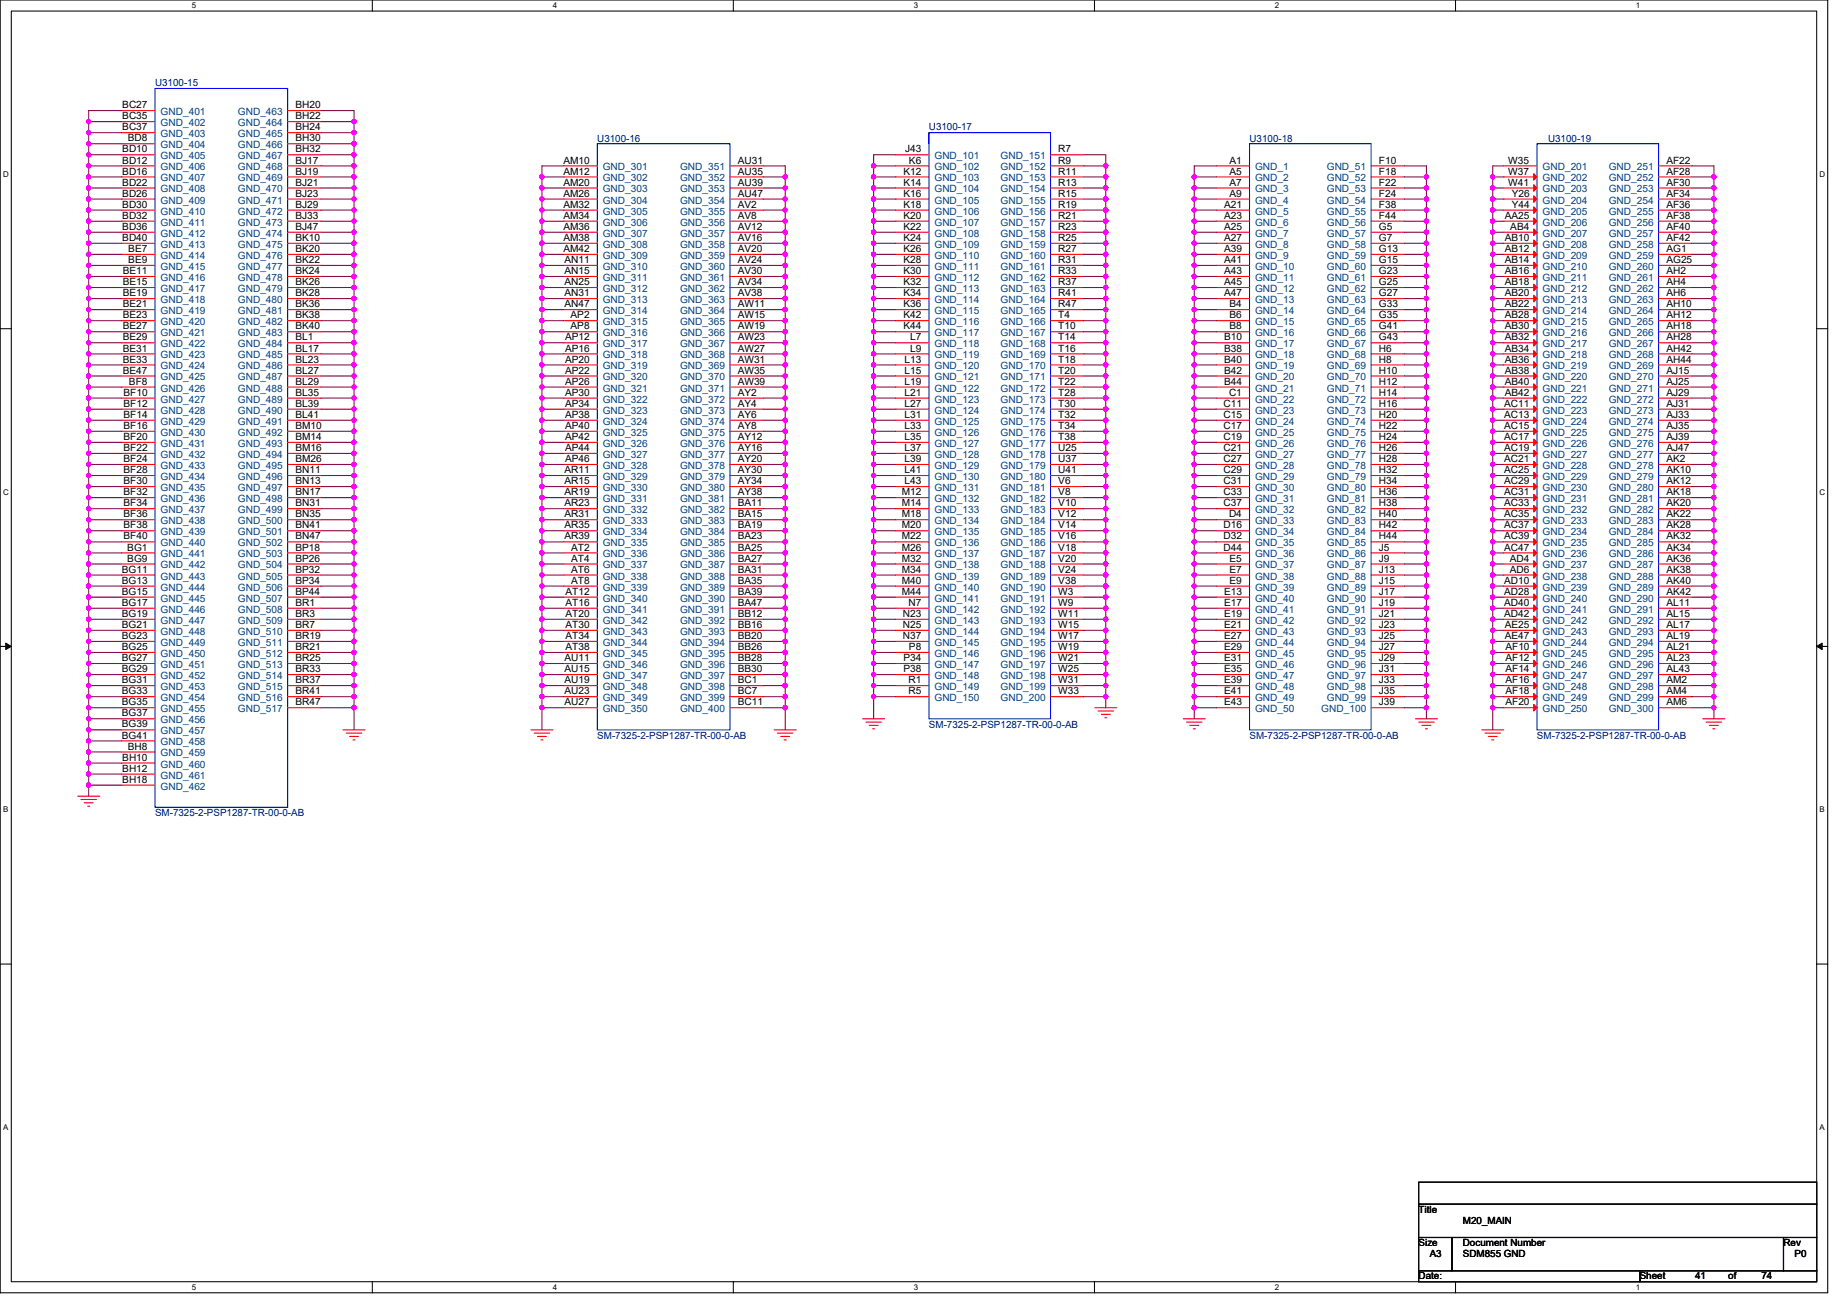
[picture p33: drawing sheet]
<svg xmlns="http://www.w3.org/2000/svg" width="297mm" height="210mm" viewBox="0 0 297 210" stroke-linecap="round" stroke-linejoin="round" font-family="sans-serif">
<defs><g id="words">
<g font-size="1.6">
<text x="19.7" y="17.4">BC27</text>
<text x="47.5" y="17.4">BH20</text>
<text x="19.7" y="19.2">BC35</text>
<text x="19.7" y="21">BC37</text>
<text x="20.5" y="22.7">BD8</text>
<text x="47.5" y="19.2">BH22</text>
<text x="47.5" y="21">BH24</text>
<text x="47.5" y="22.7">BH30</text>
<text x="19.7" y="24.5">BD10</text>
<text x="19.7" y="26.3">BD12</text>
<text x="19.7" y="28.1">BD16</text>
<text x="19.7" y="29.8">BD22</text>
<text x="47.5" y="24.5">BH32</text>
<text x="47.5" y="26.3">BJ17</text>
<text x="47.5" y="28.1">BJ19</text>
<text x="47.5" y="29.8">BJ21</text>
<text x="90.6" y="26.3">AM10</text>
<text x="90.6" y="28.1">AM12</text>
<text x="90.6" y="29.8">AM20</text>
<text x="118.6" y="26.3">AU31</text>
<text x="118.6" y="28.1">AU35</text>
<text x="118.6" y="29.8">AU39</text>
<text x="145.3" y="28.1">K12</text>
<text x="145.3" y="29.8">K14</text>
<text x="145.6" y="24.5">J43</text>
<text x="146.2" y="26.3">K6</text>
<text x="170.2" y="24.5">R7</text>
<text x="170.2" y="26.3">R9</text>
<text x="170.2" y="28.1">R11</text>
<text x="170.2" y="29.8">R13</text>
<text x="197.7" y="26.3">A1</text>
<text x="197.7" y="28.1">A5</text>
<text x="197.7" y="29.8">A7</text>
<text x="221.8" y="26.3">F10</text>
<text x="221.8" y="28.1">F18</text>
<text x="221.8" y="29.8">F22</text>
<text x="242.6" y="26.3">W35</text>
<text x="242.6" y="28.1">W37</text>
<text x="242.6" y="29.8">W41</text>
<text x="268" y="26.3">AF22</text>
<text x="268" y="28.1">AF28</text>
<text x="268" y="29.8">AF30</text>
<text x="19.7" y="31.6">BD26</text>
<text x="19.7" y="33.4">BD30</text>
<text x="19.7" y="35.2">BD32</text>
<text x="47.5" y="31.6">BJ23</text>
<text x="47.5" y="33.4">BJ29</text>
<text x="47.5" y="35.2">BJ33</text>
<text x="90.6" y="31.6">AM26</text>
<text x="90.6" y="33.4">AM32</text>
<text x="90.6" y="35.2">AM34</text>
<text x="118.6" y="31.6">AU47</text>
<text x="118.6" y="33.4">AV2</text>
<text x="118.6" y="35.2">AV8</text>
<text x="145.3" y="31.6">K16</text>
<text x="145.3" y="33.4">K18</text>
<text x="145.3" y="35.2">K20</text>
<text x="170.2" y="31.6">R15</text>
<text x="170.2" y="33.4">R19</text>
<text x="170.2" y="35.2">R21</text>
<text x="196.8" y="33.4">A21</text>
<text x="196.8" y="35.2">A23</text>
<text x="197.7" y="31.6">A9</text>
<text x="221.8" y="31.6">F24</text>
<text x="221.8" y="33.4">F38</text>
<text x="221.8" y="35.2">F44</text>
<text x="242" y="35.2">AA25</text>
<text x="243.1" y="31.6">Y26</text>
<text x="243.1" y="33.4">Y44</text>
<text x="268" y="31.6">AF34</text>
<text x="268" y="33.4">AF36</text>
<text x="268" y="35.2">AF38</text>
<text x="19.7" y="37">BD36</text>
<text x="19.7" y="38.7">BD40</text>
<text x="20.6" y="40.5">BE7</text>
<text x="47.5" y="37">BJ47</text>
<text x="47.5" y="38.7">BK10</text>
<text x="47.5" y="40.5">BK20</text>
<text x="90.6" y="37">AM36</text>
<text x="90.6" y="38.7">AM38</text>
<text x="90.6" y="40.5">AM42</text>
<text x="118.6" y="37">AV12</text>
<text x="118.6" y="38.7">AV16</text>
<text x="118.6" y="40.5">AV20</text>
<text x="145.3" y="37">K22</text>
<text x="145.3" y="38.7">K24</text>
<text x="145.3" y="40.5">K26</text>
<text x="170.2" y="37">R23</text>
<text x="170.2" y="38.7">R25</text>
<text x="170.2" y="40.5">R27</text>
<text x="196.8" y="37">A25</text>
<text x="196.8" y="38.7">A27</text>
<text x="196.8" y="40.5">A39</text>
<text x="221.8" y="37">G5</text>
<text x="221.8" y="38.7">G7</text>
<text x="221.8" y="40.5">G13</text>
<text x="242" y="38.7">AB10</text>
<text x="242" y="40.5">AB12</text>
<text x="242.9" y="37">AB4</text>
<text x="268" y="37">AF40</text>
<text x="268" y="38.7">AF42</text>
<text x="268" y="40.5">AG1</text>
<text x="19.7" y="44.1">BE11</text>
<text x="19.7" y="45.8">BE15</text>
<text x="19.7" y="47.6">BE19</text>
<text x="20.6" y="42.3">BE9</text>
<text x="47.5" y="42.3">BK22</text>
<text x="47.5" y="44.1">BK24</text>
<text x="47.5" y="45.8">BK26</text>
<text x="47.5" y="47.6">BK28</text>
<text x="90.8" y="42.3">AN11</text>
<text x="90.8" y="44.1">AN15</text>
<text x="90.8" y="45.8">AN25</text>
<text x="90.8" y="47.6">AN31</text>
<text x="118.6" y="42.3">AV24</text>
<text x="118.6" y="44.1">AV30</text>
<text x="118.6" y="45.8">AV34</text>
<text x="118.6" y="47.6">AV38</text>
<text x="145.3" y="42.3">K28</text>
<text x="145.3" y="44.1">K30</text>
<text x="145.3" y="45.8">K32</text>
<text x="145.3" y="47.6">K34</text>
<text x="170.2" y="42.3">R31</text>
<text x="170.2" y="44.1">R33</text>
<text x="170.2" y="45.8">R37</text>
<text x="170.2" y="47.6">R41</text>
<text x="196.8" y="42.3">A41</text>
<text x="196.8" y="44.1">A43</text>
<text x="196.8" y="45.8">A45</text>
<text x="196.8" y="47.6">A47</text>
<text x="221.8" y="42.3">G15</text>
<text x="221.8" y="44.1">G23</text>
<text x="221.8" y="45.8">G25</text>
<text x="221.8" y="47.6">G27</text>
<text x="242" y="42.3">AB14</text>
<text x="242" y="44.1">AB16</text>
<text x="242" y="45.8">AB18</text>
<text x="242" y="47.6">AB20</text>
<text x="268" y="42.3">AG25</text>
<text x="268" y="44.1">AH2</text>
<text x="268" y="45.8">AH4</text>
<text x="268" y="47.6">AH6</text>
<text x="19.7" y="49.4">BE21</text>
<text x="19.7" y="51.2">BE23</text>
<text x="19.7" y="53">BE27</text>
<text x="47.5" y="49.4">BK36</text>
<text x="47.5" y="51.2">BK38</text>
<text x="47.5" y="53">BK40</text>
<text x="90.8" y="49.4">AN47</text>
<text x="91.8" y="51.2">AP2</text>
<text x="91.8" y="53">AP8</text>
<text x="118.6" y="49.4">AW11</text>
<text x="118.6" y="51.2">AW15</text>
<text x="118.6" y="53">AW19</text>
<text x="145.3" y="49.4">K36</text>
<text x="145.3" y="51.2">K42</text>
<text x="145.3" y="53">K44</text>
<text x="170.2" y="49.4">R47</text>
<text x="170.2" y="51.2">T4</text>
<text x="170.2" y="53">T10</text>
<text x="197.7" y="49.4">B4</text>
<text x="197.7" y="51.2">B6</text>
<text x="197.7" y="53">B8</text>
<text x="221.8" y="49.4">G33</text>
<text x="221.8" y="51.2">G35</text>
<text x="221.8" y="53">G41</text>
<text x="242" y="49.4">AB22</text>
<text x="242" y="51.2">AB28</text>
<text x="242" y="53">AB30</text>
<text x="268" y="49.4">AH10</text>
<text x="268" y="51.2">AH12</text>
<text x="268" y="53">AH18</text>
<text x="19.7" y="54.7">BE29</text>
<text x="19.7" y="56.5">BE31</text>
<text x="19.7" y="58.3">BE33</text>
<text x="47.5" y="54.7">BL1</text>
<text x="47.5" y="56.5">BL17</text>
<text x="47.5" y="58.3">BL23</text>
<text x="90.9" y="54.7">AP12</text>
<text x="90.9" y="56.5">AP16</text>
<text x="90.9" y="58.3">AP20</text>
<text x="118.6" y="54.7">AW23</text>
<text x="118.6" y="56.5">AW27</text>
<text x="118.6" y="58.3">AW31</text>
<text x="145.5" y="58.3">L13</text>
<text x="146.4" y="54.7">L7</text>
<text x="146.4" y="56.5">L9</text>
<text x="170.2" y="54.7">T14</text>
<text x="170.2" y="56.5">T16</text>
<text x="170.2" y="58.3">T18</text>
<text x="196.8" y="54.7">B10</text>
<text x="196.8" y="56.5">B38</text>
<text x="196.8" y="58.3">B40</text>
<text x="221.8" y="54.7">G43</text>
<text x="221.8" y="56.5">H6</text>
<text x="221.8" y="58.3">H8</text>
<text x="242" y="54.7">AB32</text>
<text x="242" y="56.5">AB34</text>
<text x="242" y="58.3">AB36</text>
<text x="268" y="54.7">AH28</text>
<text x="268" y="56.5">AH42</text>
<text x="268" y="58.3">AH44</text>
<text x="19.7" y="60.1">BE47</text>
<text x="19.9" y="63.6">BF10</text>
<text x="19.9" y="65.4">BF12</text>
<text x="20.7" y="61.8">BF8</text>
<text x="47.5" y="60.1">BL27</text>
<text x="47.5" y="61.8">BL29</text>
<text x="47.5" y="63.6">BL35</text>
<text x="47.5" y="65.4">BL39</text>
<text x="90.9" y="60.1">AP22</text>
<text x="90.9" y="61.8">AP26</text>
<text x="90.9" y="63.6">AP30</text>
<text x="90.9" y="65.4">AP34</text>
<text x="118.6" y="60.1">AW35</text>
<text x="118.6" y="61.8">AW39</text>
<text x="118.6" y="63.6">AY2</text>
<text x="118.6" y="65.4">AY4</text>
<text x="145.5" y="60.1">L15</text>
<text x="145.5" y="61.8">L19</text>
<text x="145.5" y="63.6">L21</text>
<text x="145.5" y="65.4">L27</text>
<text x="170.2" y="60.1">T20</text>
<text x="170.2" y="61.8">T22</text>
<text x="170.2" y="63.6">T28</text>
<text x="170.2" y="65.4">T30</text>
<text x="196.8" y="65.4">C11</text>
<text x="196.8" y="60.1">B42</text>
<text x="196.8" y="61.8">B44</text>
<text x="197.7" y="63.6">C1</text>
<text x="221.8" y="60.1">H10</text>
<text x="221.8" y="61.8">H12</text>
<text x="221.8" y="63.6">H14</text>
<text x="221.8" y="65.4">H16</text>
<text x="241.9" y="65.4">AC11</text>
<text x="242" y="60.1">AB38</text>
<text x="242" y="61.8">AB40</text>
<text x="242" y="63.6">AB42</text>
<text x="268" y="60.1">AJ15</text>
<text x="268" y="61.8">AJ25</text>
<text x="268" y="63.6">AJ29</text>
<text x="268" y="65.4">AJ31</text>
<text x="19.9" y="67.2">BF14</text>
<text x="19.9" y="69">BF16</text>
<text x="19.9" y="70.7">BF20</text>
<text x="47.5" y="67.2">BL41</text>
<text x="47.5" y="69">BM10</text>
<text x="47.5" y="70.7">BM14</text>
<text x="90.9" y="67.2">AP38</text>
<text x="90.9" y="69">AP40</text>
<text x="90.9" y="70.7">AP42</text>
<text x="118.6" y="67.2">AY6</text>
<text x="118.6" y="69">AY8</text>
<text x="118.6" y="70.7">AY12</text>
<text x="145.5" y="67.2">L31</text>
<text x="145.5" y="69">L33</text>
<text x="145.5" y="70.7">L35</text>
<text x="170.2" y="67.2">T32</text>
<text x="170.2" y="69">T34</text>
<text x="170.2" y="70.7">T38</text>
<text x="196.8" y="67.2">C15</text>
<text x="196.8" y="69">C17</text>
<text x="196.8" y="70.7">C19</text>
<text x="221.8" y="67.2">H20</text>
<text x="221.8" y="69">H22</text>
<text x="221.8" y="70.7">H24</text>
<text x="241.9" y="67.2">AC13</text>
<text x="241.9" y="69">AC15</text>
<text x="241.9" y="70.7">AC17</text>
<text x="268" y="67.2">AJ33</text>
<text x="268" y="69">AJ35</text>
<text x="268" y="70.7">AJ39</text>
<text x="19.9" y="72.5">BF22</text>
<text x="19.9" y="74.3">BF24</text>
<text x="19.9" y="76.1">BF28</text>
<text x="19.9" y="77.9">BF30</text>
<text x="47.5" y="72.5">BM16</text>
<text x="47.5" y="74.3">BM26</text>
<text x="47.5" y="76.1">BN11</text>
<text x="47.5" y="77.9">BN13</text>
<text x="90.8" y="76.1">AR11</text>
<text x="90.8" y="77.9">AR15</text>
<text x="90.9" y="72.5">AP44</text>
<text x="90.9" y="74.3">AP46</text>
<text x="118.6" y="72.5">AY16</text>
<text x="118.6" y="74.3">AY20</text>
<text x="118.6" y="76.1">AY30</text>
<text x="118.6" y="77.9">AY34</text>
<text x="145.5" y="72.5">L37</text>
<text x="145.5" y="74.3">L39</text>
<text x="145.5" y="76.1">L41</text>
<text x="145.5" y="77.9">L43</text>
<text x="170.2" y="72.5">U25</text>
<text x="170.2" y="74.3">U37</text>
<text x="170.2" y="76.1">U41</text>
<text x="170.2" y="77.9">V6</text>
<text x="196.8" y="72.5">C21</text>
<text x="196.8" y="74.3">C27</text>
<text x="196.8" y="76.1">C29</text>
<text x="196.8" y="77.9">C31</text>
<text x="221.8" y="72.5">H26</text>
<text x="221.8" y="74.3">H28</text>
<text x="221.8" y="76.1">H32</text>
<text x="221.8" y="77.9">H34</text>
<text x="241.9" y="72.5">AC19</text>
<text x="241.9" y="74.3">AC21</text>
<text x="241.9" y="76.1">AC25</text>
<text x="241.9" y="77.9">AC29</text>
<text x="268" y="72.5">AJ47</text>
<text x="268" y="74.3">AK2</text>
<text x="268" y="76.1">AK10</text>
<text x="268" y="77.9">AK12</text>
<text x="19.9" y="79.6">BF32</text>
<text x="19.9" y="81.4">BF34</text>
<text x="19.9" y="83.2">BF36</text>
<text x="47.5" y="79.6">BN17</text>
<text x="47.5" y="81.4">BN31</text>
<text x="47.5" y="83.2">BN35</text>
<text x="90.8" y="79.6">AR19</text>
<text x="90.8" y="81.4">AR23</text>
<text x="90.8" y="83.2">AR31</text>
<text x="118.6" y="79.6">AY38</text>
<text x="118.6" y="81.4">BA11</text>
<text x="118.6" y="83.2">BA15</text>
<text x="145" y="79.6">M12</text>
<text x="145" y="81.4">M14</text>
<text x="145" y="83.2">M18</text>
<text x="170.2" y="79.6">V8</text>
<text x="170.2" y="81.4">V10</text>
<text x="170.2" y="83.2">V12</text>
<text x="196.8" y="79.6">C33</text>
<text x="196.8" y="81.4">C37</text>
<text x="197.7" y="83.2">D4</text>
<text x="221.8" y="79.6">H36</text>
<text x="221.8" y="81.4">H38</text>
<text x="221.8" y="83.2">H40</text>
<text x="241.9" y="79.6">AC31</text>
<text x="241.9" y="81.4">AC33</text>
<text x="241.9" y="83.2">AC35</text>
<text x="268" y="79.6">AK18</text>
<text x="268" y="81.4">AK20</text>
<text x="268" y="83.2">AK22</text>
<text x="19.9" y="85">BF38</text>
<text x="19.9" y="86.7">BF40</text>
<text x="20.5" y="88.5">BG1</text>
<text x="47.5" y="85">BN41</text>
<text x="47.5" y="86.7">BN47</text>
<text x="47.5" y="88.5">BP18</text>
<text x="90.8" y="85">AR35</text>
<text x="90.8" y="86.7">AR39</text>
<text x="91.8" y="88.5">AT2</text>
<text x="118.6" y="85">BA19</text>
<text x="118.6" y="86.7">BA23</text>
<text x="118.6" y="88.5">BA25</text>
<text x="145" y="85">M20</text>
<text x="145" y="86.7">M22</text>
<text x="145" y="88.5">M26</text>
<text x="170.2" y="85">V14</text>
<text x="170.2" y="86.7">V16</text>
<text x="170.2" y="88.5">V18</text>
<text x="196.8" y="85">D16</text>
<text x="196.8" y="86.7">D32</text>
<text x="196.8" y="88.5">D44</text>
<text x="221.8" y="85">H42</text>
<text x="221.8" y="86.7">H44</text>
<text x="221.8" y="88.5">J5</text>
<text x="241.9" y="85">AC37</text>
<text x="241.9" y="86.7">AC39</text>
<text x="241.9" y="88.5">AC47</text>
<text x="268" y="85">AK28</text>
<text x="268" y="86.7">AK32</text>
<text x="268" y="88.5">AK34</text>
<text x="19.6" y="92.1">BG11</text>
<text x="19.6" y="93.9">BG13</text>
<text x="19.6" y="95.6">BG15</text>
<text x="20.5" y="90.3">BG9</text>
<text x="47.5" y="90.3">BP26</text>
<text x="47.5" y="92.1">BP32</text>
<text x="47.5" y="93.9">BP34</text>
<text x="47.5" y="95.6">BP44</text>
<text x="91" y="95.6">AT12</text>
<text x="91.8" y="90.3">AT4</text>
<text x="91.8" y="92.1">AT6</text>
<text x="91.8" y="93.9">AT8</text>
<text x="118.6" y="90.3">BA27</text>
<text x="118.6" y="92.1">BA31</text>
<text x="118.6" y="93.9">BA35</text>
<text x="118.6" y="95.6">BA39</text>
<text x="145" y="90.3">M32</text>
<text x="145" y="92.1">M34</text>
<text x="145" y="93.9">M40</text>
<text x="145" y="95.6">M44</text>
<text x="170.2" y="90.3">V20</text>
<text x="170.2" y="92.1">V24</text>
<text x="170.2" y="93.9">V38</text>
<text x="170.2" y="95.6">W3</text>
<text x="196.8" y="95.6">E13</text>
<text x="197.7" y="90.3">E5</text>
<text x="197.7" y="92.1">E7</text>
<text x="197.7" y="93.9">E9</text>
<text x="221.8" y="90.3">J9</text>
<text x="221.8" y="92.1">J13</text>
<text x="221.8" y="93.9">J15</text>
<text x="221.8" y="95.6">J17</text>
<text x="241.9" y="93.9">AD10</text>
<text x="241.9" y="95.6">AD28</text>
<text x="242.8" y="90.3">AD4</text>
<text x="242.8" y="92.1">AD6</text>
<text x="268" y="90.3">AK36</text>
<text x="268" y="92.1">AK38</text>
<text x="268" y="93.9">AK40</text>
<text x="268" y="95.6">AK42</text>
<text x="19.6" y="97.4">BG17</text>
<text x="19.6" y="99.2">BG19</text>
<text x="19.6" y="101">BG21</text>
<text x="47.5" y="97.4">BR1</text>
<text x="47.5" y="99.2">BR3</text>
<text x="47.5" y="101">BR7</text>
<text x="91" y="97.4">AT16</text>
<text x="91" y="99.2">AT20</text>
<text x="91" y="101">AT30</text>
<text x="118.6" y="97.4">BA47</text>
<text x="118.6" y="99.2">BB12</text>
<text x="118.6" y="101">BB16</text>
<text x="145.2" y="99.2">N23</text>
<text x="145.2" y="101">N25</text>
<text x="146.1" y="97.4">N7</text>
<text x="170.2" y="97.4">W9</text>
<text x="170.2" y="99.2">W11</text>
<text x="170.2" y="101">W15</text>
<text x="196.8" y="97.4">E17</text>
<text x="196.8" y="99.2">E19</text>
<text x="196.8" y="101">E21</text>
<text x="221.8" y="97.4">J19</text>
<text x="221.8" y="99.2">J21</text>
<text x="221.8" y="101">J23</text>
<text x="241.9" y="97.4">AD40</text>
<text x="241.9" y="99.2">AD42</text>
<text x="242" y="101">AE25</text>
<text x="268" y="97.4">AL11</text>
<text x="268" y="99.2">AL15</text>
<text x="268" y="101">AL17</text>
<text x="19.6" y="102.7">BG23</text>
<text x="19.6" y="104.5">BG25</text>
<text x="19.6" y="106.3">BG27</text>
<text x="47.5" y="102.7">BR19</text>
<text x="47.5" y="104.5">BR21</text>
<text x="47.5" y="106.3">BR25</text>
<text x="90.8" y="106.3">AU11</text>
<text x="91" y="102.7">AT34</text>
<text x="91" y="104.5">AT38</text>
<text x="118.6" y="102.7">BB20</text>
<text x="118.6" y="104.5">BB26</text>
<text x="118.6" y="106.3">BB28</text>
<text x="145.2" y="102.7">N37</text>
<text x="145.3" y="106.3">P34</text>
<text x="146.2" y="104.5">P8</text>
<text x="170.2" y="102.7">W17</text>
<text x="170.2" y="104.5">W19</text>
<text x="170.2" y="106.3">W21</text>
<text x="196.8" y="102.7">E27</text>
<text x="196.8" y="104.5">E29</text>
<text x="196.8" y="106.3">E31</text>
<text x="221.8" y="102.7">J25</text>
<text x="221.8" y="104.5">J27</text>
<text x="221.8" y="106.3">J29</text>
<text x="242" y="102.7">AE47</text>
<text x="242.1" y="104.5">AF10</text>
<text x="242.1" y="106.3">AF12</text>
<text x="268" y="102.7">AL19</text>
<text x="268" y="104.5">AL21</text>
<text x="268" y="106.3">AL23</text>
<text x="19.6" y="108.1">BG29</text>
<text x="19.6" y="109.9">BG31</text>
<text x="19.6" y="111.6">BG33</text>
<text x="19.6" y="113.4">BG35</text>
<text x="47.5" y="108.1">BR33</text>
<text x="47.5" y="109.9">BR37</text>
<text x="47.5" y="111.6">BR41</text>
<text x="47.5" y="113.4">BR47</text>
<text x="90.8" y="108.1">AU15</text>
<text x="90.8" y="109.9">AU19</text>
<text x="90.8" y="111.6">AU23</text>
<text x="90.8" y="113.4">AU27</text>
<text x="118.6" y="108.1">BB30</text>
<text x="118.6" y="109.9">BC1</text>
<text x="118.6" y="111.6">BC7</text>
<text x="118.6" y="113.4">BC11</text>
<text x="145.3" y="108.1">P38</text>
<text x="146.1" y="109.9">R1</text>
<text x="146.1" y="111.6">R5</text>
<text x="170.2" y="108.1">W25</text>
<text x="170.2" y="109.9">W31</text>
<text x="170.2" y="111.6">W33</text>
<text x="196.8" y="108.1">E35</text>
<text x="196.8" y="109.9">E39</text>
<text x="196.8" y="111.6">E41</text>
<text x="196.8" y="113.4">E43</text>
<text x="221.8" y="108.1">J31</text>
<text x="221.8" y="109.9">J33</text>
<text x="221.8" y="111.6">J35</text>
<text x="221.8" y="113.4">J39</text>
<text x="242.1" y="108.1">AF14</text>
<text x="242.1" y="109.9">AF16</text>
<text x="242.1" y="111.6">AF18</text>
<text x="242.1" y="113.4">AF20</text>
<text x="268" y="108.1">AL43</text>
<text x="268" y="109.9">AM2</text>
<text x="268" y="111.6">AM4</text>
<text x="268" y="113.4">AM6</text>
<text x="19.6" y="115.2">BG37</text>
<text x="19.6" y="117">BG39</text>
<text x="19.6" y="118.7">BG41</text>
<text x="19.7" y="122.3">BH10</text>
<text x="19.7" y="124.1">BH12</text>
<text x="19.7" y="125.9">BH18</text>
<text x="20.5" y="120.5">BH8</text>
<text x="228.1" y="195.1">Title</text>
<text x="235.3" y="196.8">M20_MAIN</text>
<text x="228.1" y="200.4">Size</text>
<text x="229.9" y="202.2">A3</text>
<text x="235.3" y="200.4">Document Number</text>
<text x="235.3" y="202.2">SDM855 GND</text>
<text x="286.8" y="200.4">Rev</text>
<text x="288.6" y="202.2">P0</text>
<text x="228.1" y="205.7">Date:</text>
<text x="263.7" y="205.7">Sheet</text>
<text x="272.6" y="205.7">41</text>
<text x="277.9" y="205.7">of</text>
<text x="283.3" y="205.7">74</text>
</g>
<g font-size="1.6" fill="#000080">
<text x="24.9" y="13.9">U3100-15</text>
<text x="96.1" y="22.8">U3100-16</text>
<text x="149.4" y="21">U3100-17</text>
<text x="201" y="22.8">U3100-18</text>
<text x="249" y="22.8">U3100-19</text>
<text x="96.1" y="118.8">SM-7325-2-PSP1287-TR-00-0-AB</text>
<text x="149.4" y="117">SM-7325-2-PSP1287-TR-00-0-AB</text>
<text x="201" y="118.8">SM-7325-2-PSP1287-TR-00-0-AB</text>
<text x="247.2" y="118.8">SM-7325-2-PSP1287-TR-00-0-AB</text>
<text x="24.9" y="131.2">SM-7325-2-PSP1287-TR-00-0-AB</text>
</g>
<g font-size="1.6" fill="#004080">
<text x="25.8" y="18.5">GND_401</text>
<text x="25.8" y="20.3">GND_402</text>
<text x="25.8" y="22.1">GND_403</text>
<text x="25.8" y="23.8">GND_404</text>
<text x="38.2" y="18.5">GND_463</text>
<text x="38.2" y="20.3">GND_464</text>
<text x="38.2" y="22.1">GND_465</text>
<text x="38.2" y="23.8">GND_466</text>
<text x="25.8" y="25.6">GND_405</text>
<text x="25.8" y="27.4">GND_406</text>
<text x="25.8" y="29.2">GND_407</text>
<text x="38.2" y="25.6">GND_467</text>
<text x="38.2" y="27.4">GND_468</text>
<text x="38.2" y="29.2">GND_469</text>
<text x="96.9" y="27.4">GND_301</text>
<text x="96.9" y="29.2">GND_302</text>
<text x="109.4" y="27.4">GND_351</text>
<text x="109.4" y="29.2">GND_352</text>
<text x="150.3" y="25.6">GND_101</text>
<text x="150.3" y="27.4">GND_102</text>
<text x="150.3" y="29.2">GND_103</text>
<text x="160.9" y="25.6">GND_151</text>
<text x="160.9" y="27.4">GND_152</text>
<text x="160.9" y="29.2">GND_153</text>
<text x="201.8" y="27.4">GND_1</text>
<text x="201.8" y="29.2">GND_2</text>
<text x="213.4" y="27.4">GND_51</text>
<text x="213.4" y="29.2">GND_52</text>
<text x="248.1" y="27.4">GND_201</text>
<text x="248.1" y="29.2">GND_202</text>
<text x="258.7" y="27.4">GND_251</text>
<text x="258.7" y="29.2">GND_252</text>
<text x="25.8" y="30.9">GND_408</text>
<text x="25.8" y="32.7">GND_409</text>
<text x="25.8" y="34.5">GND_410</text>
<text x="38.2" y="30.9">GND_470</text>
<text x="38.2" y="32.7">GND_471</text>
<text x="38.2" y="34.5">GND_472</text>
<text x="96.9" y="30.9">GND_303</text>
<text x="96.9" y="32.7">GND_304</text>
<text x="96.9" y="34.5">GND_305</text>
<text x="109.4" y="30.9">GND_353</text>
<text x="109.4" y="32.7">GND_354</text>
<text x="109.4" y="34.5">GND_355</text>
<text x="150.3" y="30.9">GND_104</text>
<text x="150.3" y="32.7">GND_105</text>
<text x="150.3" y="34.5">GND_106</text>
<text x="160.9" y="30.9">GND_154</text>
<text x="160.9" y="32.7">GND_155</text>
<text x="160.9" y="34.5">GND_156</text>
<text x="201.8" y="30.9">GND_3</text>
<text x="201.8" y="32.7">GND_4</text>
<text x="201.8" y="34.5">GND_5</text>
<text x="213.4" y="30.9">GND_53</text>
<text x="213.4" y="32.7">GND_54</text>
<text x="213.4" y="34.5">GND_55</text>
<text x="248.1" y="30.9">GND_203</text>
<text x="248.1" y="32.7">GND_204</text>
<text x="248.1" y="34.5">GND_205</text>
<text x="258.7" y="30.9">GND_253</text>
<text x="258.7" y="32.7">GND_254</text>
<text x="258.7" y="34.5">GND_255</text>
<text x="25.8" y="36.3">GND_411</text>
<text x="25.8" y="38.1">GND_412</text>
<text x="25.8" y="39.8">GND_413</text>
<text x="25.8" y="41.6">GND_414</text>
<text x="38.2" y="36.3">GND_473</text>
<text x="38.2" y="38.1">GND_474</text>
<text x="38.2" y="39.8">GND_475</text>
<text x="38.2" y="41.6">GND_476</text>
<text x="96.9" y="36.3">GND_306</text>
<text x="96.9" y="38.1">GND_307</text>
<text x="96.9" y="39.8">GND_308</text>
<text x="96.9" y="41.6">GND_309</text>
<text x="109.4" y="36.3">GND_356</text>
<text x="109.4" y="38.1">GND_357</text>
<text x="109.4" y="39.8">GND_358</text>
<text x="109.4" y="41.6">GND_359</text>
<text x="150.3" y="36.3">GND_107</text>
<text x="150.3" y="38.1">GND_108</text>
<text x="150.3" y="39.8">GND_109</text>
<text x="150.3" y="41.6">GND_110</text>
<text x="160.9" y="36.3">GND_157</text>
<text x="160.9" y="38.1">GND_158</text>
<text x="160.9" y="39.8">GND_159</text>
<text x="160.9" y="41.6">GND_160</text>
<text x="201.8" y="36.3">GND_6</text>
<text x="201.8" y="38.1">GND_7</text>
<text x="201.8" y="39.8">GND_8</text>
<text x="201.8" y="41.6">GND_9</text>
<text x="213.4" y="36.3">GND_56</text>
<text x="213.4" y="38.1">GND_57</text>
<text x="213.4" y="39.8">GND_58</text>
<text x="213.4" y="41.6">GND_59</text>
<text x="248.1" y="36.3">GND_206</text>
<text x="248.1" y="38.1">GND_207</text>
<text x="248.1" y="39.8">GND_208</text>
<text x="248.1" y="41.6">GND_209</text>
<text x="258.7" y="36.3">GND_256</text>
<text x="258.7" y="38.1">GND_257</text>
<text x="258.7" y="39.8">GND_258</text>
<text x="258.7" y="41.6">GND_259</text>
<text x="25.8" y="43.4">GND_415</text>
<text x="25.8" y="45.2">GND_416</text>
<text x="25.8" y="46.9">GND_417</text>
<text x="38.2" y="43.4">GND_477</text>
<text x="38.2" y="45.2">GND_478</text>
<text x="38.2" y="46.9">GND_479</text>
<text x="96.9" y="43.4">GND_310</text>
<text x="96.9" y="45.2">GND_311</text>
<text x="96.9" y="46.9">GND_312</text>
<text x="109.4" y="43.4">GND_360</text>
<text x="109.4" y="45.2">GND_361</text>
<text x="109.4" y="46.9">GND_362</text>
<text x="150.3" y="43.4">GND_111</text>
<text x="150.3" y="45.2">GND_112</text>
<text x="150.3" y="46.9">GND_113</text>
<text x="160.9" y="43.4">GND_161</text>
<text x="160.9" y="45.2">GND_162</text>
<text x="160.9" y="46.9">GND_163</text>
<text x="201.8" y="43.4">GND_10</text>
<text x="201.8" y="45.2">GND_11</text>
<text x="201.8" y="46.9">GND_12</text>
<text x="213.4" y="43.4">GND_60</text>
<text x="213.4" y="45.2">GND_61</text>
<text x="213.4" y="46.9">GND_62</text>
<text x="248.1" y="43.4">GND_210</text>
<text x="248.1" y="45.2">GND_211</text>
<text x="248.1" y="46.9">GND_212</text>
<text x="258.7" y="43.4">GND_260</text>
<text x="258.7" y="45.2">GND_261</text>
<text x="258.7" y="46.9">GND_262</text>
<text x="25.8" y="48.7">GND_418</text>
<text x="25.8" y="50.5">GND_419</text>
<text x="25.8" y="52.3">GND_420</text>
<text x="38.2" y="48.7">GND_480</text>
<text x="38.2" y="50.5">GND_481</text>
<text x="38.2" y="52.3">GND_482</text>
<text x="96.9" y="48.7">GND_313</text>
<text x="96.9" y="50.5">GND_314</text>
<text x="96.9" y="52.3">GND_315</text>
<text x="109.4" y="48.7">GND_363</text>
<text x="109.4" y="50.5">GND_364</text>
<text x="109.4" y="52.3">GND_365</text>
<text x="150.3" y="48.7">GND_114</text>
<text x="150.3" y="50.5">GND_115</text>
<text x="150.3" y="52.3">GND_116</text>
<text x="160.9" y="48.7">GND_164</text>
<text x="160.9" y="50.5">GND_165</text>
<text x="160.9" y="52.3">GND_166</text>
<text x="201.8" y="48.7">GND_13</text>
<text x="201.8" y="50.5">GND_14</text>
<text x="201.8" y="52.3">GND_15</text>
<text x="213.4" y="48.7">GND_63</text>
<text x="213.4" y="50.5">GND_64</text>
<text x="213.4" y="52.3">GND_65</text>
<text x="248.1" y="48.7">GND_213</text>
<text x="248.1" y="50.5">GND_214</text>
<text x="248.1" y="52.3">GND_215</text>
<text x="258.7" y="48.7">GND_263</text>
<text x="258.7" y="50.5">GND_264</text>
<text x="258.7" y="52.3">GND_265</text>
<text x="25.8" y="54.1">GND_421</text>
<text x="25.8" y="55.8">GND_422</text>
<text x="25.8" y="57.6">GND_423</text>
<text x="25.8" y="59.4">GND_424</text>
<text x="38.2" y="54.1">GND_483</text>
<text x="38.2" y="55.8">GND_484</text>
<text x="38.2" y="57.6">GND_485</text>
<text x="38.2" y="59.4">GND_486</text>
<text x="96.9" y="54.1">GND_316</text>
<text x="96.9" y="55.8">GND_317</text>
<text x="96.9" y="57.6">GND_318</text>
<text x="96.9" y="59.4">GND_319</text>
<text x="109.4" y="54.1">GND_366</text>
<text x="109.4" y="55.8">GND_367</text>
<text x="109.4" y="57.6">GND_368</text>
<text x="109.4" y="59.4">GND_369</text>
<text x="150.3" y="54.1">GND_117</text>
<text x="150.3" y="55.8">GND_118</text>
<text x="150.3" y="57.6">GND_119</text>
<text x="150.3" y="59.4">GND_120</text>
<text x="160.9" y="54.1">GND_167</text>
<text x="160.9" y="55.8">GND_168</text>
<text x="160.9" y="57.6">GND_169</text>
<text x="160.9" y="59.4">GND_170</text>
<text x="201.8" y="54.1">GND_16</text>
<text x="201.8" y="55.8">GND_17</text>
<text x="201.8" y="57.6">GND_18</text>
<text x="201.8" y="59.4">GND_19</text>
<text x="213.4" y="54.1">GND_66</text>
<text x="213.4" y="55.8">GND_67</text>
<text x="213.4" y="57.6">GND_68</text>
<text x="213.4" y="59.4">GND_69</text>
<text x="248.1" y="54.1">GND_216</text>
<text x="248.1" y="55.8">GND_217</text>
<text x="248.1" y="57.6">GND_218</text>
<text x="248.1" y="59.4">GND_219</text>
<text x="258.7" y="54.1">GND_266</text>
<text x="258.7" y="55.8">GND_267</text>
<text x="258.7" y="57.6">GND_268</text>
<text x="258.7" y="59.4">GND_269</text>
<text x="25.8" y="61.2">GND_425</text>
<text x="25.8" y="62.9">GND_426</text>
<text x="25.8" y="64.7">GND_427</text>
<text x="38.2" y="61.2">GND_487</text>
<text x="38.2" y="62.9">GND_488</text>
<text x="38.2" y="64.7">GND_489</text>
<text x="96.9" y="61.2">GND_320</text>
<text x="96.9" y="62.9">GND_321</text>
<text x="96.9" y="64.7">GND_322</text>
<text x="109.4" y="61.2">GND_370</text>
<text x="109.4" y="62.9">GND_371</text>
<text x="109.4" y="64.7">GND_372</text>
<text x="150.3" y="61.2">GND_121</text>
<text x="150.3" y="62.9">GND_122</text>
<text x="150.3" y="64.7">GND_123</text>
<text x="160.9" y="61.2">GND_171</text>
<text x="160.9" y="62.9">GND_172</text>
<text x="160.9" y="64.7">GND_173</text>
<text x="201.8" y="61.2">GND_20</text>
<text x="201.8" y="62.9">GND_21</text>
<text x="201.8" y="64.7">GND_22</text>
<text x="213.4" y="61.2">GND_70</text>
<text x="213.4" y="62.9">GND_71</text>
<text x="213.4" y="64.7">GND_72</text>
<text x="248.1" y="61.2">GND_220</text>
<text x="248.1" y="62.9">GND_221</text>
<text x="248.1" y="64.7">GND_222</text>
<text x="258.7" y="61.2">GND_270</text>
<text x="258.7" y="62.9">GND_271</text>
<text x="258.7" y="64.7">GND_272</text>
<text x="25.8" y="66.5">GND_428</text>
<text x="25.8" y="68.3">GND_429</text>
<text x="25.8" y="70.1">GND_430</text>
<text x="25.8" y="71.8">GND_431</text>
<text x="38.2" y="66.5">GND_490</text>
<text x="38.2" y="68.3">GND_491</text>
<text x="38.2" y="70.1">GND_492</text>
<text x="38.2" y="71.8">GND_493</text>
<text x="96.9" y="66.5">GND_323</text>
<text x="96.9" y="68.3">GND_324</text>
<text x="96.9" y="70.1">GND_325</text>
<text x="96.9" y="71.8">GND_326</text>
<text x="109.4" y="66.5">GND_373</text>
<text x="109.4" y="68.3">GND_374</text>
<text x="109.4" y="70.1">GND_375</text>
<text x="109.4" y="71.8">GND_376</text>
<text x="150.3" y="66.5">GND_124</text>
<text x="150.3" y="68.3">GND_125</text>
<text x="150.3" y="70.1">GND_126</text>
<text x="150.3" y="71.8">GND_127</text>
<text x="160.9" y="66.5">GND_174</text>
<text x="160.9" y="68.3">GND_175</text>
<text x="160.9" y="70.1">GND_176</text>
<text x="160.9" y="71.8">GND_177</text>
<text x="201.8" y="66.5">GND_23</text>
<text x="201.8" y="68.3">GND_24</text>
<text x="201.8" y="70.1">GND_25</text>
<text x="201.8" y="71.8">GND_26</text>
<text x="213.4" y="66.5">GND_73</text>
<text x="213.4" y="68.3">GND_74</text>
<text x="213.4" y="70.1">GND_75</text>
<text x="213.4" y="71.8">GND_76</text>
<text x="248.1" y="66.5">GND_223</text>
<text x="248.1" y="68.3">GND_224</text>
<text x="248.1" y="70.1">GND_225</text>
<text x="248.1" y="71.8">GND_226</text>
<text x="258.7" y="66.5">GND_273</text>
<text x="258.7" y="68.3">GND_274</text>
<text x="258.7" y="70.1">GND_275</text>
<text x="258.7" y="71.8">GND_276</text>
<text x="25.8" y="73.6">GND_432</text>
<text x="25.8" y="75.4">GND_433</text>
<text x="25.8" y="77.2">GND_434</text>
<text x="38.2" y="73.6">GND_494</text>
<text x="38.2" y="75.4">GND_495</text>
<text x="38.2" y="77.2">GND_496</text>
<text x="96.9" y="73.6">GND_327</text>
<text x="96.9" y="75.4">GND_328</text>
<text x="96.9" y="77.2">GND_329</text>
<text x="109.4" y="73.6">GND_377</text>
<text x="109.4" y="75.4">GND_378</text>
<text x="109.4" y="77.2">GND_379</text>
<text x="150.3" y="73.6">GND_128</text>
<text x="150.3" y="75.4">GND_129</text>
<text x="150.3" y="77.2">GND_130</text>
<text x="160.9" y="73.6">GND_178</text>
<text x="160.9" y="75.4">GND_179</text>
<text x="160.9" y="77.2">GND_180</text>
<text x="201.8" y="73.6">GND_27</text>
<text x="201.8" y="75.4">GND_28</text>
<text x="201.8" y="77.2">GND_29</text>
<text x="213.4" y="73.6">GND_77</text>
<text x="213.4" y="75.4">GND_78</text>
<text x="213.4" y="77.2">GND_79</text>
<text x="248.1" y="73.6">GND_227</text>
<text x="248.1" y="75.4">GND_228</text>
<text x="248.1" y="77.2">GND_229</text>
<text x="258.7" y="73.6">GND_277</text>
<text x="258.7" y="75.4">GND_278</text>
<text x="258.7" y="77.2">GND_279</text>
<text x="25.8" y="79">GND_435</text>
<text x="25.8" y="80.7">GND_436</text>
<text x="25.8" y="82.5">GND_437</text>
<text x="38.2" y="79">GND_497</text>
<text x="38.2" y="80.7">GND_498</text>
<text x="38.2" y="82.5">GND_499</text>
<text x="96.9" y="79">GND_330</text>
<text x="96.9" y="80.7">GND_331</text>
<text x="96.9" y="82.5">GND_332</text>
<text x="109.4" y="79">GND_380</text>
<text x="109.4" y="80.7">GND_381</text>
<text x="109.4" y="82.5">GND_382</text>
<text x="150.3" y="79">GND_131</text>
<text x="150.3" y="80.7">GND_132</text>
<text x="150.3" y="82.5">GND_133</text>
<text x="160.9" y="79">GND_181</text>
<text x="160.9" y="80.7">GND_182</text>
<text x="160.9" y="82.5">GND_183</text>
<text x="201.8" y="79">GND_30</text>
<text x="201.8" y="80.7">GND_31</text>
<text x="201.8" y="82.5">GND_32</text>
<text x="213.4" y="79">GND_80</text>
<text x="213.4" y="80.7">GND_81</text>
<text x="213.4" y="82.5">GND_82</text>
<text x="248.1" y="79">GND_230</text>
<text x="248.1" y="80.7">GND_231</text>
<text x="248.1" y="82.5">GND_232</text>
<text x="258.7" y="79">GND_280</text>
<text x="258.7" y="80.7">GND_281</text>
<text x="258.7" y="82.5">GND_282</text>
<text x="25.8" y="84.3">GND_438</text>
<text x="25.8" y="86.1">GND_439</text>
<text x="25.8" y="87.8">GND_440</text>
<text x="25.8" y="89.6">GND_441</text>
<text x="38.2" y="84.3">GND_500</text>
<text x="38.2" y="86.1">GND_501</text>
<text x="38.2" y="87.8">GND_502</text>
<text x="38.2" y="89.6">GND_503</text>
<text x="96.9" y="84.3">GND_333</text>
<text x="96.9" y="86.1">GND_334</text>
<text x="96.9" y="87.8">GND_335</text>
<text x="96.9" y="89.6">GND_336</text>
<text x="109.4" y="84.3">GND_383</text>
<text x="109.4" y="86.1">GND_384</text>
<text x="109.4" y="87.8">GND_385</text>
<text x="109.4" y="89.6">GND_386</text>
<text x="150.3" y="84.3">GND_134</text>
<text x="150.3" y="86.1">GND_135</text>
<text x="150.3" y="87.8">GND_136</text>
<text x="150.3" y="89.6">GND_137</text>
<text x="160.9" y="84.3">GND_184</text>
<text x="160.9" y="86.1">GND_185</text>
<text x="160.9" y="87.8">GND_186</text>
<text x="160.9" y="89.6">GND_187</text>
<text x="201.8" y="84.3">GND_33</text>
<text x="201.8" y="86.1">GND_34</text>
<text x="201.8" y="87.8">GND_35</text>
<text x="201.8" y="89.6">GND_36</text>
<text x="213.4" y="84.3">GND_83</text>
<text x="213.4" y="86.1">GND_84</text>
<text x="213.4" y="87.8">GND_85</text>
<text x="213.4" y="89.6">GND_86</text>
<text x="248.1" y="84.3">GND_233</text>
<text x="248.1" y="86.1">GND_234</text>
<text x="248.1" y="87.8">GND_235</text>
<text x="248.1" y="89.6">GND_236</text>
<text x="258.7" y="84.3">GND_283</text>
<text x="258.7" y="86.1">GND_284</text>
<text x="258.7" y="87.8">GND_285</text>
<text x="258.7" y="89.6">GND_286</text>
<text x="25.8" y="91.4">GND_442</text>
<text x="25.8" y="93.2">GND_443</text>
<text x="25.8" y="95">GND_444</text>
<text x="38.2" y="91.4">GND_504</text>
<text x="38.2" y="93.2">GND_505</text>
<text x="38.2" y="95">GND_506</text>
<text x="96.9" y="91.4">GND_337</text>
<text x="96.9" y="93.2">GND_338</text>
<text x="96.9" y="95">GND_339</text>
<text x="109.4" y="91.4">GND_387</text>
<text x="109.4" y="93.2">GND_388</text>
<text x="109.4" y="95">GND_389</text>
<text x="150.3" y="91.4">GND_138</text>
<text x="150.3" y="93.2">GND_139</text>
<text x="150.3" y="95">GND_140</text>
<text x="160.9" y="91.4">GND_188</text>
<text x="160.9" y="93.2">GND_189</text>
<text x="160.9" y="95">GND_190</text>
<text x="201.8" y="91.4">GND_37</text>
<text x="201.8" y="93.2">GND_38</text>
<text x="201.8" y="95">GND_39</text>
<text x="213.4" y="91.4">GND_87</text>
<text x="213.4" y="93.2">GND_88</text>
<text x="213.4" y="95">GND_89</text>
<text x="248.1" y="91.4">GND_237</text>
<text x="248.1" y="93.2">GND_238</text>
<text x="248.1" y="95">GND_239</text>
<text x="258.7" y="91.4">GND_287</text>
<text x="258.7" y="93.2">GND_288</text>
<text x="258.7" y="95">GND_289</text>
<text x="25.8" y="96.7">GND_445</text>
<text x="25.8" y="98.5">GND_446</text>
<text x="25.8" y="100.3">GND_447</text>
<text x="38.2" y="96.7">GND_507</text>
<text x="38.2" y="98.5">GND_508</text>
<text x="38.2" y="100.3">GND_509</text>
<text x="96.9" y="96.7">GND_340</text>
<text x="96.9" y="98.5">GND_341</text>
<text x="96.9" y="100.3">GND_342</text>
<text x="109.4" y="96.7">GND_390</text>
<text x="109.4" y="98.5">GND_391</text>
<text x="109.4" y="100.3">GND_392</text>
<text x="150.3" y="96.7">GND_141</text>
<text x="150.3" y="98.5">GND_142</text>
<text x="150.3" y="100.3">GND_143</text>
<text x="160.9" y="96.7">GND_191</text>
<text x="160.9" y="98.5">GND_192</text>
<text x="160.9" y="100.3">GND_193</text>
<text x="201.8" y="96.7">GND_40</text>
<text x="201.8" y="98.5">GND_41</text>
<text x="201.8" y="100.3">GND_42</text>
<text x="213.4" y="96.7">GND_90</text>
<text x="213.4" y="98.5">GND_91</text>
<text x="213.4" y="100.3">GND_92</text>
<text x="248.1" y="96.7">GND_240</text>
<text x="248.1" y="98.5">GND_241</text>
<text x="248.1" y="100.3">GND_242</text>
<text x="258.7" y="96.7">GND_290</text>
<text x="258.7" y="98.5">GND_291</text>
<text x="258.7" y="100.3">GND_292</text>
<text x="25.8" y="102.1">GND_448</text>
<text x="25.8" y="103.8">GND_449</text>
<text x="25.8" y="105.6">GND_450</text>
<text x="25.8" y="107.4">GND_451</text>
<text x="38.2" y="102.1">GND_510</text>
<text x="38.2" y="103.8">GND_511</text>
<text x="38.2" y="105.6">GND_512</text>
<text x="38.2" y="107.4">GND_513</text>
<text x="96.9" y="102.1">GND_343</text>
<text x="96.9" y="103.8">GND_344</text>
<text x="96.9" y="105.6">GND_345</text>
<text x="96.9" y="107.4">GND_346</text>
<text x="109.4" y="102.1">GND_393</text>
<text x="109.4" y="103.8">GND_394</text>
<text x="109.4" y="105.6">GND_395</text>
<text x="109.4" y="107.4">GND_396</text>
<text x="150.3" y="102.1">GND_144</text>
<text x="150.3" y="103.8">GND_145</text>
<text x="150.3" y="105.6">GND_146</text>
<text x="150.3" y="107.4">GND_147</text>
<text x="160.9" y="102.1">GND_194</text>
<text x="160.9" y="103.8">GND_195</text>
<text x="160.9" y="105.6">GND_196</text>
<text x="160.9" y="107.4">GND_197</text>
<text x="201.8" y="102.1">GND_43</text>
<text x="201.8" y="103.8">GND_44</text>
<text x="201.8" y="105.6">GND_45</text>
<text x="201.8" y="107.4">GND_46</text>
<text x="213.4" y="102.1">GND_93</text>
<text x="213.4" y="103.8">GND_94</text>
<text x="213.4" y="105.6">GND_95</text>
<text x="213.4" y="107.4">GND_96</text>
<text x="248.1" y="102.1">GND_243</text>
<text x="248.1" y="103.8">GND_244</text>
<text x="248.1" y="105.6">GND_245</text>
<text x="248.1" y="107.4">GND_246</text>
<text x="258.7" y="102.1">GND_293</text>
<text x="258.7" y="103.8">GND_294</text>
<text x="258.7" y="105.6">GND_295</text>
<text x="258.7" y="107.4">GND_296</text>
<text x="25.8" y="109.2">GND_452</text>
<text x="25.8" y="111">GND_453</text>
<text x="25.8" y="112.7">GND_454</text>
<text x="38.2" y="109.2">GND_514</text>
<text x="38.2" y="111">GND_515</text>
<text x="38.2" y="112.7">GND_516</text>
<text x="96.9" y="109.2">GND_347</text>
<text x="96.9" y="111">GND_348</text>
<text x="96.9" y="112.7">GND_349</text>
<text x="109.4" y="109.2">GND_397</text>
<text x="109.4" y="111">GND_398</text>
<text x="109.4" y="112.7">GND_399</text>
<text x="150.3" y="109.2">GND_148</text>
<text x="150.3" y="111">GND_149</text>
<text x="150.3" y="112.7">GND_150</text>
<text x="160.9" y="109.2">GND_198</text>
<text x="160.9" y="111">GND_199</text>
<text x="160.9" y="112.7">GND_200</text>
<text x="201.8" y="109.2">GND_47</text>
<text x="201.8" y="111">GND_48</text>
<text x="201.8" y="112.7">GND_49</text>
<text x="213.4" y="109.2">GND_97</text>
<text x="213.4" y="111">GND_98</text>
<text x="213.4" y="112.7">GND_99</text>
<text x="248.1" y="109.2">GND_247</text>
<text x="248.1" y="111">GND_248</text>
<text x="248.1" y="112.7">GND_249</text>
<text x="258.7" y="109.2">GND_297</text>
<text x="258.7" y="111">GND_298</text>
<text x="258.7" y="112.7">GND_299</text>
<text x="25.8" y="114.5">GND_455</text>
<text x="25.8" y="116.3">GND_456</text>
<text x="25.8" y="118.1">GND_457</text>
<text x="25.8" y="119.8">GND_458</text>
<text x="38.2" y="114.5">GND_517</text>
<text x="96.9" y="114.5">GND_350</text>
<text x="109.4" y="114.5">GND_400</text>
<text x="201.8" y="114.5">GND_50</text>
<text x="212.5" y="114.5">GND_100</text>
<text x="248.1" y="114.5">GND_250</text>
<text x="258.7" y="114.5">GND_300</text>
<text x="25.8" y="121.6">GND_459</text>
<text x="25.8" y="123.4">GND_460</text>
<text x="25.8" y="125.2">GND_461</text>
<text x="25.8" y="127">GND_462</text>
</g>
<g font-size="1.3">
<text x="30.8" y="1.3">5</text>
<text x="88.9" y="1.3">4</text>
<text x="147" y="1.3">3</text>
<text x="205" y="1.3">2</text>
<text x="263.1" y="1.3">1</text>
<text x=".5" y="28.4">D</text>
<text x="292.6" y="28.4">D</text>
<text x=".5" y="79.5">C</text>
<text x="292.6" y="79.5">C</text>
<text x=".5" y="130.6">B</text>
<text x="292.6" y="130.6">B</text>
<text x=".5" y="181.7">A</text>
<text x="292.6" y="181.7">A</text>
<text x="30.8" y="207.4">5</text>
<text x="88.9" y="207.4">4</text>
<text x="147" y="207.4">3</text>
<text x="205" y="207.4">2</text>
<text x="263.1" y="207.4">1</text>
</g>
</g></defs>
<path d="M0 0h293.9v207.9h-293.9zM1.8 1.8h290.4v204.3h-290.4z" fill="none" stroke="#000" stroke-width=".17"/>
<g fill="#fff">
<path d="M30.8 .2h.7v1.4h-.7z"/>
<path d="M30.8 206.3h.7v1.4h-.7z"/>
</g>
<path d="M59.9 0v1.8M59.9 206.1v1.8" fill="none" stroke="#000" stroke-width=".17"/>
<g fill="#fff">
<path d="M88.9 .2h.7v1.4h-.7z"/>
<path d="M88.9 206.3h.7v1.4h-.7z"/>
</g>
<path d="M117.9 0v1.8M117.9 206.1v1.8" fill="none" stroke="#000" stroke-width=".17"/>
<g fill="#fff">
<path d="M147 .2h.7v1.4h-.7z"/>
<path d="M147 206.3h.7v1.4h-.7z"/>
</g>
<path d="M176 0v1.8M176 206.1v1.8" fill="none" stroke="#000" stroke-width=".17"/>
<g fill="#fff">
<path d="M205 .2h.7v1.4h-.7z"/>
<path d="M205 206.3h.7v1.4h-.7z"/>
</g>
<path d="M234.1 0v1.8M234.1 206.1v1.8" fill="none" stroke="#000" stroke-width=".17"/>
<g fill="#fff">
<path d="M263.1 .2h.7v1.4h-.7z"/>
<path d="M263.1 206.3h.7v1.4h-.7z"/>
<path d="M.5 27.3h.9v1.4h-.9z"/>
<path d="M292.6 27.3h.9v1.4h-.9z"/>
<path d="M.5 78.4h.9v1.4h-.9z"/>
<path d="M292.6 78.4h.9v1.4h-.9z"/>
</g>
<path d="M0 52.9h1.8M292.2 52.9h1.7" fill="none" stroke="#000" stroke-width=".17"/>
<g fill="#fff">
<path d="M.5 129.5h.8v1.4h-.8z"/>
<path d="M292.6 129.5h.9v1.4h-.9z"/>
</g>
<path d="M0 103.9h1.8M292.2 103.9h1.7" fill="none" stroke="#000" stroke-width=".17"/>
<path d="M.9 103.4l.9 .5-.9 .5zM292.2 103.9l.8-.5v1z" fill="#000" stroke="#000" stroke-width=".16"/>
<g fill="#fff">
<path d="M.5 180.5h.8v1.4h-.8z"/>
<path d="M292.6 180.5h.9v1.4h-.9z"/>
</g>
<path d="M0 155h1.8M292.2 155h1.7M228.2 190.1h64v3.5h-64zM228.2 193.6h64v5.4h-64zM228.2 199h5.3v5.3h-5.3zM233.5 199h53.3v5.3h-53.3zM286.8 199h5.4v5.3h-5.4zM228.2 204.3h35.5v1.8h-35.5zM263.7 204.3h28.5v1.8h-28.5z" fill="none" stroke="#000" stroke-width=".17"/>
<g fill="none" stroke="#f00" stroke-width=".17">
<path d="M19.6 17.8h5.3M19.6 19.6h5.3M46.3 17.8h5.3M46.3 19.6h5.3M19.6 21.3h5.3M19.6 23.1h5.3M19.6 24.9h5.3M19.6 26.7h5.3M19.6 28.4h5.3M19.6 30.2h5.3M19.6 32h5.3M19.6 33.8h5.3"/>
<path d="M19.6 35.6h5.3M19.6 37.3h5.3M19.6 39.1h5.3M46.3 21.3h5.3M46.3 23.1h5.3M46.3 24.9h5.3M46.3 26.7h5.3M46.3 28.4h5.3M46.3 30.2h5.3M46.3 32h5.3M46.3 33.8h5.3M46.3 35.6h5.3"/>
<path d="M46.3 37.3h5.3M46.3 39.1h5.3M90.7 26.7h5.4M90.7 28.4h5.4M90.7 30.2h5.4M90.7 32h5.4M90.7 33.8h5.4M90.7 35.6h5.4M90.7 37.3h5.4M90.7 39.1h5.4M117.4 26.7h5.3M117.4 28.4h5.3"/>
<path d="M117.4 30.2h5.3M117.4 32h5.3M117.4 33.8h5.3M117.4 35.6h5.3M117.4 37.3h5.3M117.4 39.1h5.3M144.1 24.9h5.3M144.1 26.7h5.3M144.1 28.4h5.3M144.1 30.2h5.3M144.1 32h5.3M144.1 33.8h5.3"/>
<path d="M144.1 35.6h5.3M144.1 37.3h5.3M144.1 39.1h5.3M168.9 24.9h5.4M168.9 26.7h5.4M168.9 28.4h5.4M168.9 30.2h5.4M168.9 32h5.4M168.9 33.8h5.4M168.9 35.6h5.4M168.9 37.3h5.4M168.9 39.1h5.4"/>
<path d="M195.6 26.7h5.4M195.6 28.4h5.4M195.6 30.2h5.4M195.6 32h5.4M195.6 33.8h5.4M195.6 35.6h5.4M195.6 37.3h5.4M195.6 39.1h5.4M220.5 26.7h5.3M220.5 28.4h5.3M220.5 30.2h5.3M220.5 32h5.3"/>
<path d="M220.5 33.8h5.3M220.5 35.6h5.3M220.5 37.3h5.3M220.5 39.1h5.3M241.8 26.7h5.4M241.8 28.4h5.4M241.8 30.2h5.4M241.8 32h5.4M241.8 33.8h5.4M241.8 35.6h5.4M241.8 37.3h5.4M241.8 39.1h5.4"/>
<path d="M266.7 26.7h5.4M266.7 28.4h5.4M266.7 30.2h5.4M266.7 32h5.4M266.7 33.8h5.4M266.7 35.6h5.4M266.7 37.3h5.4M266.7 39.1h5.4M19.6 40.9h5.3M19.6 42.7h5.3M19.6 44.4h5.3M19.6 46.2h5.3"/>
<path d="M19.6 48h5.3M19.6 49.8h5.3M19.6 51.6h5.3M19.6 53.3h5.3M19.6 55.1h5.3M19.6 56.9h5.3M19.6 58.7h5.3M46.3 40.9h5.3M46.3 42.7h5.3M46.3 44.4h5.3M46.3 46.2h5.3M46.3 48h5.3"/>
<path d="M46.3 49.8h5.3M46.3 51.6h5.3M46.3 53.3h5.3M46.3 55.1h5.3M46.3 56.9h5.3M46.3 58.7h5.3M90.7 40.9h5.4M90.7 42.7h5.4M90.7 44.4h5.4M90.7 46.2h5.4M90.7 48h5.4M90.7 49.8h5.4"/>
<path d="M90.7 51.6h5.4M90.7 53.3h5.4M90.7 55.1h5.4M90.7 56.9h5.4M90.7 58.7h5.4M117.4 40.9h5.3M117.4 42.7h5.3M117.4 44.4h5.3M117.4 46.2h5.3M117.4 48h5.3M117.4 49.8h5.3M117.4 51.6h5.3"/>
<path d="M117.4 53.3h5.3M117.4 55.1h5.3M117.4 56.9h5.3M117.4 58.7h5.3M144.1 40.9h5.3M144.1 42.7h5.3M144.1 44.4h5.3M144.1 46.2h5.3M144.1 48h5.3M144.1 49.8h5.3M144.1 51.6h5.3M144.1 53.3h5.3"/>
<path d="M144.1 55.1h5.3M144.1 56.9h5.3M144.1 58.7h5.3M168.9 40.9h5.4M168.9 42.7h5.4M168.9 44.4h5.4M168.9 46.2h5.4M168.9 48h5.4M168.9 49.8h5.4M168.9 51.6h5.4M168.9 53.3h5.4M168.9 55.1h5.4"/>
<path d="M168.9 56.9h5.4M168.9 58.7h5.4M195.6 40.9h5.4M195.6 42.7h5.4M195.6 44.4h5.4M195.6 46.2h5.4M195.6 48h5.4M195.6 49.8h5.4M195.6 51.6h5.4M195.6 53.3h5.4M195.6 55.1h5.4M195.6 56.9h5.4"/>
<path d="M195.6 58.7h5.4M220.5 40.9h5.3M220.5 42.7h5.3M220.5 44.4h5.3M220.5 46.2h5.3M220.5 48h5.3M220.5 49.8h5.3M220.5 51.6h5.3M220.5 53.3h5.3M220.5 55.1h5.3M220.5 56.9h5.3M220.5 58.7h5.3"/>
<path d="M241.8 40.9h5.4M241.8 42.7h5.4M241.8 44.4h5.4M241.8 46.2h5.4M241.8 48h5.4M241.8 49.8h5.4M241.8 51.6h5.4M241.8 53.3h5.4M241.8 55.1h5.4M241.8 56.9h5.4M241.8 58.7h5.4M266.7 40.9h5.4"/>
<path d="M266.7 42.7h5.4M266.7 44.4h5.4M266.7 46.2h5.4M266.7 48h5.4M266.7 49.8h5.4M266.7 51.6h5.4M266.7 53.3h5.4M266.7 55.1h5.4M266.7 56.9h5.4M266.7 58.7h5.4M19.6 60.5h5.3M19.6 62.2h5.3"/>
<path d="M19.6 64h5.3M19.6 65.8h5.3M19.6 67.6h5.3M19.6 69.3h5.3M19.6 71.1h5.3M19.6 72.9h5.3M19.6 74.7h5.3M19.6 76.5h5.3M19.6 78.2h5.3M46.3 60.5h5.3M46.3 62.2h5.3M46.3 64h5.3"/>
<path d="M46.3 65.8h5.3M46.3 67.6h5.3M46.3 69.3h5.3M46.3 71.1h5.3M46.3 72.9h5.3M46.3 74.7h5.3M46.3 76.5h5.3M46.3 78.2h5.3M90.7 60.5h5.4M90.7 62.2h5.4M90.7 64h5.4M90.7 65.8h5.4"/>
<path d="M90.7 67.6h5.4M90.7 69.3h5.4M90.7 71.1h5.4M90.7 72.9h5.4M90.7 74.7h5.4M90.7 76.5h5.4M90.7 78.2h5.4M117.4 60.5h5.3M117.4 62.2h5.3M117.4 64h5.3M117.4 65.8h5.3M117.4 67.6h5.3"/>
<path d="M117.4 69.3h5.3M117.4 71.1h5.3M117.4 72.9h5.3M117.4 74.7h5.3M117.4 76.5h5.3M117.4 78.2h5.3M144.1 60.5h5.3M144.1 62.2h5.3M144.1 64h5.3M144.1 65.8h5.3M144.1 67.6h5.3M144.1 69.3h5.3"/>
<path d="M144.1 71.1h5.3M144.1 72.9h5.3M144.1 74.7h5.3M144.1 76.5h5.3M144.1 78.2h5.3M168.9 60.5h5.4M168.9 62.2h5.4M168.9 64h5.4M168.9 65.8h5.4M168.9 67.6h5.4M168.9 69.3h5.4M168.9 71.1h5.4"/>
<path d="M168.9 72.9h5.4M168.9 74.7h5.4M168.9 76.5h5.4M168.9 78.2h5.4M195.6 60.5h5.4M195.6 62.2h5.4M195.6 64h5.4M195.6 65.8h5.4M195.6 67.6h5.4M195.6 69.3h5.4M195.6 71.1h5.4M195.6 72.9h5.4"/>
<path d="M195.6 74.7h5.4M195.6 76.5h5.4M195.6 78.2h5.4M220.5 60.5h5.3M220.5 62.2h5.3M220.5 64h5.3M220.5 65.8h5.3M220.5 67.6h5.3M220.5 69.3h5.3M220.5 71.1h5.3M220.5 72.9h5.3M220.5 74.7h5.3"/>
<path d="M220.5 76.5h5.3M220.5 78.2h5.3M241.8 60.5h5.4M241.8 62.2h5.4M241.8 64h5.4M241.8 65.8h5.4M241.8 67.6h5.4M241.8 69.3h5.4M241.8 71.1h5.4M241.8 72.9h5.4M241.8 74.7h5.4M241.8 76.5h5.4"/>
<path d="M241.8 78.2h5.4M266.7 60.5h5.4M266.7 62.2h5.4M266.7 64h5.4M266.7 65.8h5.4M266.7 67.6h5.4M266.7 69.3h5.4M266.7 71.1h5.4M266.7 72.9h5.4M266.7 74.7h5.4M266.7 76.5h5.4M266.7 78.2h5.4"/>
<path d="M19.6 80h5.3M19.6 81.8h5.3M19.6 83.6h5.3M19.6 85.3h5.3M19.6 87.1h5.3M19.6 88.9h5.3M19.6 90.7h5.3M19.6 92.5h5.3M19.6 94.2h5.3M19.6 96h5.3M19.6 97.8h5.3M19.6 99.6h5.3"/>
<path d="M46.3 80h5.3M46.3 81.8h5.3M46.3 83.6h5.3M46.3 85.3h5.3M46.3 87.1h5.3M46.3 88.9h5.3M46.3 90.7h5.3M46.3 92.5h5.3M46.3 94.2h5.3M46.3 96h5.3M46.3 97.8h5.3M46.3 99.6h5.3"/>
<path d="M90.7 80h5.4M90.7 81.8h5.4M90.7 83.6h5.4M90.7 85.3h5.4M90.7 87.1h5.4M90.7 88.9h5.4M90.7 90.7h5.4M90.7 92.5h5.4M90.7 94.2h5.4M90.7 96h5.4M90.7 97.8h5.4M90.7 99.6h5.4"/>
<path d="M117.4 80h5.3M117.4 81.8h5.3M117.4 83.6h5.3M117.4 85.3h5.3M117.4 87.1h5.3M117.4 88.9h5.3M117.4 90.7h5.3M117.4 92.5h5.3M117.4 94.2h5.3M117.4 96h5.3M117.4 97.8h5.3M117.4 99.6h5.3"/>
<path d="M144.1 80h5.3M144.1 81.8h5.3M144.1 83.6h5.3M144.1 85.3h5.3M144.1 87.1h5.3M144.1 88.9h5.3M144.1 90.7h5.3M144.1 92.5h5.3M144.1 94.2h5.3M144.1 96h5.3M144.1 97.8h5.3M144.1 99.6h5.3"/>
<path d="M168.9 80h5.4M168.9 81.8h5.4M168.9 83.6h5.4M168.9 85.3h5.4M168.9 87.1h5.4M168.9 88.9h5.4M168.9 90.7h5.4M168.9 92.5h5.4M168.9 94.2h5.4M168.9 96h5.4M168.9 97.8h5.4M168.9 99.6h5.4"/>
<path d="M195.6 80h5.4M195.6 81.8h5.4M195.6 83.6h5.4M195.6 85.3h5.4M195.6 87.1h5.4M195.6 88.9h5.4M195.6 90.7h5.4M195.6 92.5h5.4M195.6 94.2h5.4M195.6 96h5.4M195.6 97.8h5.4M195.6 99.6h5.4"/>
<path d="M220.5 80h5.3M220.5 81.8h5.3M220.5 83.6h5.3M220.5 85.3h5.3M220.5 87.1h5.3M220.5 88.9h5.3M220.5 90.7h5.3M220.5 92.5h5.3M220.5 94.2h5.3M220.5 96h5.3M220.5 97.8h5.3M220.5 99.6h5.3"/>
<path d="M241.8 80h5.4M241.8 81.8h5.4M241.8 83.6h5.4M241.8 85.3h5.4M241.8 87.1h5.4M241.8 88.9h5.4M241.8 90.7h5.4M241.8 92.5h5.4M241.8 94.2h5.4M241.8 96h5.4M241.8 97.8h5.4M241.8 99.6h5.4"/>
<path d="M266.7 80h5.4M266.7 81.8h5.4M266.7 83.6h5.4M266.7 85.3h5.4M266.7 87.1h5.4M266.7 88.9h5.4M266.7 90.7h5.4M266.7 92.5h5.4M266.7 94.2h5.4M266.7 96h5.4M266.7 97.8h5.4M266.7 99.6h5.4"/>
<path d="M19.6 101.3h5.3M19.6 103.1h5.3M19.6 104.9h5.3M19.6 106.7h5.3M19.6 108.5h5.3M19.6 110.2h5.3M19.6 112h5.3M19.6 113.8h5.3M19.6 115.6h5.3M19.6 117.3h5.3M19.6 119.1h5.3M46.3 101.3h5.3"/>
<path d="M46.3 103.1h5.3M46.3 104.9h5.3M46.3 106.7h5.3M46.3 108.5h5.3M46.3 110.2h5.3M46.3 112h5.3M46.3 113.8h5.3M55.2 117.3h3.5M55.7 117.9h2.5M56.2 118.4h1.5M56.8 119h.3M85.4 117.3h3.5"/>
<path d="M85.9 117.9h2.5M86.4 118.4h1.5M87 119h.3M90.7 101.3h5.4M90.7 103.1h5.4M90.7 104.9h5.4M90.7 106.7h5.4M90.7 108.5h5.4M90.7 110.2h5.4M90.7 112h5.4M90.7 113.8h5.4M117.4 101.3h5.3"/>
<path d="M117.4 103.1h5.3M117.4 104.9h5.3M117.4 106.7h5.3M117.4 108.5h5.3M117.4 110.2h5.3M117.4 112h5.3M117.4 113.8h5.3M124.5 117.3h3.6M125 117.9h2.5M125.6 118.4h1.4M126.1 119h.3M138.7 115.6h3.6"/>
<path d="M139.3 116.1h2.4M139.8 116.6h1.4M140.3 117.2h.4M144.1 101.3h5.3M144.1 103.1h5.3M144.1 104.9h5.3M144.1 106.7h5.3M144.1 108.5h5.3M144.1 110.2h5.3M144.1 112h5.3M168.9 101.3h5.4M168.9 103.1h5.4"/>
<path d="M168.9 104.9h5.4M168.9 106.7h5.4M168.9 108.5h5.4M168.9 110.2h5.4M168.9 112h5.4M176.1 113.8h3.5M176.6 114.3h2.5M177.1 114.9h1.5M177.7 115.4h.3M190.3 115.6h3.5M190.8 116.1h2.5M191.3 116.6h1.5"/>
<path d="M191.9 117.2h.3M195.6 101.3h5.4M195.6 103.1h5.4M195.6 104.9h5.4M195.6 106.7h5.4M195.6 108.5h5.4M195.6 110.2h5.4M195.6 112h5.4M195.6 113.8h5.4M220.5 101.3h5.3M220.5 103.1h5.3M220.5 104.9h5.3"/>
<path d="M220.5 106.7h5.3M220.5 108.5h5.3M220.5 110.2h5.3M220.5 112h5.3M220.5 113.8h5.3M227.6 115.6h3.6M228.2 116.1h2.4M228.7 116.6h1.4M229.2 117.2h.4M238.3 117.3h3.5M238.8 117.9h2.5M239.3 118.4h1.5"/>
<path d="M239.9 119h.3M241.8 101.3h5.4M241.8 103.1h5.4M241.8 104.9h5.4M241.8 106.7h5.4M241.8 108.5h5.4M241.8 110.2h5.4M241.8 112h5.4M241.8 113.8h5.4M266.7 101.3h5.4M266.7 103.1h5.4M266.7 104.9h5.4"/>
<path d="M266.7 106.7h5.4M266.7 108.5h5.4M266.7 110.2h5.4M266.7 112h5.4M266.7 113.8h5.4M273.9 115.6h3.5M274.4 116.1h2.5M274.9 116.6h1.4M275.5 117.2h.3M12.5 128h3.5M13 128.5h2.5M13.5 129.1h1.5"/>
<path d="M14.1 129.6h.3M19.6 120.9h5.3M19.6 122.7h5.3M19.6 124.5h5.3M19.6 126.2h5.3"/>
</g>
<path d="M24.9 14.2h21.4v115.6h-21.4zM96.1 23.1h21.3v94.2h-21.3zM149.4 21.3h19.5v94.3h-19.5zM149.4 21.3v1.8M201 23.1h19.5v94.2h-19.5zM247.2 23.1h19.5v94.2h-19.5z" fill="none" stroke="#00f" stroke-width=".17"/>
<g fill="#f00" stroke="#f00" stroke-width=".17">
<path d="M246.7 27.9l.5 .5-.5 .6z"/>
<path d="M246.7 29.7l.5 .5-.5 .6z"/>
<path d="M246.7 31.5l.5 .5-.5 .5z"/>
<path d="M246.7 33.3l.5 .5-.5 .5z"/>
<path d="M246.7 35l.5 .6-.5 .5z"/>
<path d="M246.7 36.8l.5 .5-.5 .6z"/>
<path d="M246.7 38.6l.5 .5-.5 .5z"/>
<path d="M246.7 40.4l.5 .5-.5 .5z"/>
<path d="M246.7 42.1l.5 .6-.5 .5z"/>
<path d="M246.7 43.9l.5 .5-.5 .6z"/>
<path d="M246.7 45.7l.5 .5-.5 .6z"/>
<path d="M246.7 47.5l.5 .5-.5 .5z"/>
<path d="M246.7 49.3l.5 .5-.5 .5z"/>
<path d="M246.7 51l.5 .6-.5 .5z"/>
<path d="M246.7 52.8l.5 .5-.5 .6z"/>
<path d="M246.7 54.6l.5 .5-.5 .5z"/>
<path d="M246.7 56.4l.5 .5-.5 .5z"/>
<path d="M246.7 58.1l.5 .6-.5 .5z"/>
<path d="M246.7 59.9l.5 .6-.5 .5z"/>
<path d="M246.7 61.7l.5 .5-.5 .6z"/>
<path d="M246.7 63.5l.5 .5-.5 .5z"/>
<path d="M246.7 65.3l.5 .5-.5 .5z"/>
<path d="M246.7 67l.5 .6-.5 .5z"/>
<path d="M246.7 68.8l.5 .5-.5 .6z"/>
<path d="M246.7 70.6l.5 .5-.5 .5z"/>
<path d="M246.7 72.4l.5 .5-.5 .5z"/>
<path d="M246.7 74.1l.5 .6-.5 .5z"/>
<path d="M246.7 75.9l.5 .6-.5 .5z"/>
<path d="M246.7 77.7l.5 .5-.5 .6z"/>
<path d="M246.7 79.5l.5 .5-.5 .5z"/>
<path d="M246.7 81.3l.5 .5-.5 .5z"/>
<path d="M246.7 83l.5 .6-.5 .5z"/>
<path d="M246.7 84.8l.5 .5-.5 .6z"/>
<path d="M246.7 86.6l.5 .5-.5 .6z"/>
<path d="M246.7 88.4l.5 .5-.5 .5z"/>
<path d="M246.7 90.1l.5 .6-.5 .5z"/>
<path d="M246.7 91.9l.5 .6-.5 .5z"/>
<path d="M246.7 93.7l.5 .5-.5 .6z"/>
<path d="M246.7 95.5l.5 .5-.5 .5z"/>
<path d="M246.7 97.3l.5 .5-.5 .5z"/>
<path d="M246.7 99l.5 .6-.5 .5z"/>
<path d="M246.7 100.8l.5 .5-.5 .6z"/>
<path d="M246.7 102.6l.5 .5-.5 .6z"/>
<path d="M246.7 104.4l.5 .5-.5 .5z"/>
<path d="M246.7 106.2l.5 .5-.5 .5z"/>
<path d="M246.7 107.9l.5 .6-.5 .5z"/>
<path d="M246.7 109.7l.5 .5-.5 .6z"/>
<path d="M246.7 111.5l.5 .5-.5 .5z"/>
<path d="M246.7 113.3l.5 .5-.5 .5z"/>
</g>
<g fill="none" stroke="#800040" stroke-width=".17">
<path d="M14.3 19.6h5.3M19.6 17.8h-5.3v3.5M51.6 17.8h5.3v10.6M51.6 19.6h5.3M14.3 21.3h5.3M14.3 23.1h5.3M14.3 24.9h5.3M14.3 26.7h5.3M14.3 28.4h5.3M14.3 30.2h5.3M14.3 32h5.3M14.3 33.8h5.3"/>
<path d="M14.3 35.6h5.3M14.3 37.3h5.3M14.3 39.1h5.3M14.3 21.3v3.6M14.3 24.9v3.5M14.3 28.4v3.6M14.3 32v1.8M14.3 33.8v1.8M14.3 35.6v3.5M14.3 39.1v1.8M51.6 21.3h5.3M51.6 23.1h5.3"/>
<path d="M51.6 24.9h5.3M51.6 26.7h5.3M51.6 28.4h5.3M51.6 30.2h5.3M51.6 32h5.3M51.6 33.8h5.3M51.6 35.6h5.3M51.6 37.3h5.3M51.6 39.1h5.3M56.9 28.4v26.7M87.2 28.4v1.8M87.2 30.2v1.8"/>
<path d="M87.2 32v1.8M87.2 33.8v1.8M87.2 35.6v1.7M87.2 37.3v1.8M87.2 39.1v1.8M87.2 28.4h3.5M87.2 30.2h3.5M87.2 32h3.5M87.2 33.8h3.5M87.2 35.6h3.5M87.2 37.3h3.5M87.2 39.1h3.5"/>
<path d="M90.7 26.7h-3.5v1.7M122.7 26.7h3.6v1.7M122.7 28.4h3.6M122.7 30.2h3.6M122.7 32h3.6M122.7 33.8h3.6M122.7 35.6h3.6M122.7 37.3h3.6M122.7 39.1h3.6M126.3 28.4v1.8M126.3 30.2v1.8M126.3 32v1.8"/>
<path d="M126.3 33.8v1.8M126.3 35.6v1.7M126.3 37.3v1.8M126.3 39.1v1.8M140.5 26.7v1.7M140.5 28.4v1.8M140.5 30.2v1.8M140.5 32v1.8M140.5 33.8v1.8M140.5 35.6v1.7M140.5 37.3v1.8M140.5 39.1v1.8"/>
<path d="M140.5 26.7h3.6M140.5 28.4h3.6M140.5 30.2h3.6M140.5 32h3.6M140.5 33.8h3.6M140.5 35.6h3.6M140.5 37.3h3.6M140.5 39.1h3.6M144.1 24.9h-3.6v1.8M174.3 24.9h3.5v1.8M174.3 26.7h3.5M174.3 28.4h3.5"/>
<path d="M174.3 30.2h3.5M174.3 32h3.5M174.3 33.8h3.5M174.3 35.6h3.5M174.3 37.3h3.5M174.3 39.1h3.5M177.8 26.7v1.7M177.8 28.4v1.8M177.8 30.2v1.8M177.8 32v1.8M177.8 33.8v1.8M177.8 35.6v1.7"/>
<path d="M177.8 37.3v1.8M177.8 39.1v1.8M192.1 28.4v1.8M192.1 30.2v1.8M192.1 32v1.8M192.1 33.8v1.8M192.1 35.6v1.7M192.1 37.3v1.8M192.1 39.1v1.8M192.1 28.4h3.5M192.1 30.2h3.5M192.1 32h3.5"/>
<path d="M192.1 33.8h3.5M192.1 35.6h3.5M192.1 37.3h3.5M192.1 39.1h3.5M195.6 26.7h-3.5v1.7M225.8 26.7h3.6v1.7M225.8 28.4h3.6M225.8 30.2h3.6M225.8 32h3.6M225.8 33.8h3.6M225.8 35.6h3.6M225.8 37.3h3.6"/>
<path d="M225.8 39.1h3.6M229.4 28.4v1.8M229.4 30.2v1.8M229.4 32v1.8M229.4 33.8v1.8M229.4 35.6v1.7M229.4 37.3v1.8M229.4 39.1v1.8M240.1 28.4v1.8M240.1 30.2v1.8M240.1 32v1.8M240.1 33.8v1.8"/>
<path d="M240.1 35.6v1.7M240.1 37.3v1.8M240.1 39.1v1.8M240.1 28.4h1.7M240.1 30.2h1.7M240.1 32h1.7M240.1 33.8h1.7M240.1 35.6h1.7M240.1 37.3h1.7M240.1 39.1h1.7M241.8 26.7h-1.7v1.7M272.1 26.7h3.5v1.7"/>
<path d="M272.1 28.4h3.5M272.1 30.2h3.5M272.1 32h3.5M272.1 33.8h3.5M272.1 35.6h3.5M272.1 37.3h3.5M272.1 39.1h3.5M275.6 28.4v1.8M275.6 30.2v1.8M275.6 32v1.8M275.6 33.8v1.8M275.6 35.6v1.7"/>
<path d="M275.6 37.3v1.8M275.6 39.1v1.8M14.3 40.9h5.3M14.3 42.7h5.3M14.3 44.4h5.3M14.3 46.2h5.3M14.3 48h5.3M14.3 49.8h5.3M14.3 51.6h5.3M14.3 53.3h5.3M14.3 55.1h5.3M14.3 56.9h5.3"/>
<path d="M14.3 58.7h5.3M14.3 40.9v3.5M14.3 44.4v1.8M14.3 46.2v5.4M14.3 51.6v3.5M14.3 55.1v3.6M14.3 58.7v1.8M51.6 40.9h5.3M51.6 42.7h5.3M51.6 44.4h5.3M51.6 46.2h5.3M51.6 48h5.3"/>
<path d="M51.6 49.8h5.3M51.6 51.6h5.3M51.6 53.3h5.3M51.6 55.1h5.3M51.6 56.9h5.3M51.6 58.7h5.3M56.9 55.1v24.9M87.2 40.9v1.8M87.2 42.7v1.7M87.2 44.4v1.8M87.2 46.2v1.8M87.2 48v1.8"/>
<path d="M87.2 49.8v1.8M87.2 51.6v1.7M87.2 53.3v1.8M87.2 55.1v1.8M87.2 56.9v1.8M87.2 58.7v1.8M87.2 40.9h3.5M87.2 42.7h3.5M87.2 44.4h3.5M87.2 46.2h3.5M87.2 48h3.5M87.2 49.8h3.5"/>
<path d="M87.2 51.6h3.5M87.2 53.3h3.5M87.2 55.1h3.5M87.2 56.9h3.5M87.2 58.7h3.5M122.7 40.9h3.6M122.7 42.7h3.6M122.7 44.4h3.6M122.7 46.2h3.6M122.7 48h3.6M122.7 49.8h3.6M122.7 51.6h3.6"/>
<path d="M122.7 53.3h3.6M122.7 55.1h3.6M122.7 56.9h3.6M122.7 58.7h3.6M126.3 40.9v1.8M126.3 42.7v1.7M126.3 44.4v1.8M126.3 46.2v1.8M126.3 48v1.8M126.3 49.8v1.8M126.3 51.6v1.7M126.3 53.3v1.8"/>
<path d="M126.3 55.1v1.8M126.3 56.9v1.8M126.3 58.7v1.8M140.5 40.9v1.8M140.5 42.7v1.7M140.5 44.4v1.8M140.5 46.2v1.8M140.5 48v1.8M140.5 49.8v1.8M140.5 51.6v1.7M140.5 53.3v1.8M140.5 55.1v1.8"/>
<path d="M140.5 56.9v1.8M140.5 58.7v1.8M140.5 40.9h3.6M140.5 42.7h3.6M140.5 44.4h3.6M140.5 46.2h3.6M140.5 48h3.6M140.5 49.8h3.6M140.5 51.6h3.6M140.5 53.3h3.6M140.5 55.1h3.6M140.5 56.9h3.6"/>
<path d="M140.5 58.7h3.6M174.3 40.9h3.5M174.3 42.7h3.5M174.3 44.4h3.5M174.3 46.2h3.5M174.3 48h3.5M174.3 49.8h3.5M174.3 51.6h3.5M174.3 53.3h3.5M174.3 55.1h3.5M174.3 56.9h3.5M174.3 58.7h3.5"/>
<path d="M177.8 40.9v1.8M177.8 42.7v1.7M177.8 44.4v1.8M177.8 46.2v1.8M177.8 48v1.8M177.8 49.8v1.8M177.8 51.6v1.7M177.8 53.3v1.8M177.8 55.1v1.8M177.8 56.9v1.8M177.8 58.7v1.8M192.1 40.9v1.8"/>
<path d="M192.1 42.7v1.7M192.1 44.4v1.8M192.1 46.2v1.8M192.1 48v1.8M192.1 49.8v1.8M192.1 51.6v1.7M192.1 53.3v1.8M192.1 55.1v1.8M192.1 56.9v1.8M192.1 58.7v1.8M192.1 40.9h3.5M192.1 42.7h3.5"/>
<path d="M192.1 44.4h3.5M192.1 46.2h3.5M192.1 48h3.5M192.1 49.8h3.5M192.1 51.6h3.5M192.1 53.3h3.5M192.1 55.1h3.5M192.1 56.9h3.5M192.1 58.7h3.5M225.8 40.9h3.6M225.8 42.7h3.6M225.8 44.4h3.6"/>
<path d="M225.8 46.2h3.6M225.8 48h3.6M225.8 49.8h3.6M225.8 51.6h3.6M225.8 53.3h3.6M225.8 55.1h3.6M225.8 56.9h3.6M225.8 58.7h3.6M229.4 40.9v1.8M229.4 42.7v1.7M229.4 44.4v1.8M229.4 46.2v1.8"/>
<path d="M229.4 48v1.8M229.4 49.8v1.8M229.4 51.6v1.7M229.4 53.3v1.8M229.4 55.1v1.8M229.4 56.9v1.8M229.4 58.7v1.8M240.1 40.9v1.8M240.1 42.7v1.7M240.1 44.4v1.8M240.1 46.2v1.8M240.1 48v1.8"/>
<path d="M240.1 49.8v1.8M240.1 51.6v1.7M240.1 53.3v1.8M240.1 55.1v1.8M240.1 56.9v1.8M240.1 58.7v1.8M240.1 40.9h1.7M240.1 42.7h1.7M240.1 44.4h1.7M240.1 46.2h1.7M240.1 48h1.7M240.1 49.8h1.7"/>
<path d="M240.1 51.6h1.7M240.1 53.3h1.7M240.1 55.1h1.7M240.1 56.9h1.7M240.1 58.7h1.7M272.1 40.9h3.5M272.1 42.7h3.5M272.1 44.4h3.5M272.1 46.2h3.5M272.1 48h3.5M272.1 49.8h3.5M272.1 51.6h3.5"/>
<path d="M272.1 53.3h3.5M272.1 55.1h3.5M272.1 56.9h3.5M272.1 58.7h3.5M275.6 40.9v1.8M275.6 42.7v1.7M275.6 44.4v1.8M275.6 46.2v1.8M275.6 48v1.8M275.6 49.8v1.8M275.6 51.6v1.7M275.6 53.3v1.8"/>
<path d="M275.6 55.1v1.8M275.6 56.9v1.8M275.6 58.7v1.8M14.3 60.5h5.3M14.3 62.2h5.3M14.3 64h5.3M14.3 65.8h5.3M14.3 67.6h5.3M14.3 69.3h5.3M14.3 71.1h5.3M14.3 72.9h5.3M14.3 74.7h5.3"/>
<path d="M14.3 76.5h5.3M14.3 78.2h5.3M14.3 60.5v7.1M14.3 67.6v1.7M14.3 69.3v3.6M14.3 72.9v3.6M14.3 76.5v3.5M51.6 60.5h5.3M51.6 62.2h5.3M51.6 64h5.3M51.6 65.8h5.3M51.6 67.6h5.3"/>
<path d="M51.6 69.3h5.3M51.6 71.1h5.3M51.6 72.9h5.3M51.6 74.7h5.3M51.6 76.5h5.3M51.6 78.2h5.3M87.2 60.5v1.7M87.2 62.2v1.8M87.2 64v1.8M87.2 65.8v1.8M87.2 67.6v1.7M87.2 69.3v1.8"/>
<path d="M87.2 71.1v1.8M87.2 72.9v1.8M87.2 74.7v1.8M87.2 76.5v1.7M87.2 78.2v1.8M87.2 60.5h3.5M87.2 62.2h3.5M87.2 64h3.5M87.2 65.8h3.5M87.2 67.6h3.5M87.2 69.3h3.5M87.2 71.1h3.5"/>
<path d="M87.2 72.9h3.5M87.2 74.7h3.5M87.2 76.5h3.5M87.2 78.2h3.5M122.7 60.5h3.6M122.7 62.2h3.6M122.7 64h3.6M122.7 65.8h3.6M122.7 67.6h3.6M122.7 69.3h3.6M122.7 71.1h3.6M122.7 72.9h3.6"/>
<path d="M122.7 74.7h3.6M122.7 76.5h3.6M122.7 78.2h3.6M126.3 60.5v1.7M126.3 62.2v1.8M126.3 64v1.8M126.3 65.8v1.8M126.3 67.6v1.7M126.3 69.3v1.8M126.3 71.1v1.8M126.3 72.9v1.8M126.3 74.7v1.8"/>
<path d="M126.3 76.5v1.7M126.3 78.2v1.8M140.5 60.5v1.7M140.5 62.2v1.8M140.5 64v1.8M140.5 65.8v1.8M140.5 67.6v1.7M140.5 69.3v1.8M140.5 71.1v1.8M140.5 72.9v1.8M140.5 74.7v1.8M140.5 76.5v1.7"/>
<path d="M140.5 78.2v1.8M140.5 60.5h3.6M140.5 62.2h3.6M140.5 64h3.6M140.5 65.8h3.6M140.5 67.6h3.6M140.5 69.3h3.6M140.5 71.1h3.6M140.5 72.9h3.6M140.5 74.7h3.6M140.5 76.5h3.6M140.5 78.2h3.6"/>
<path d="M174.3 60.5h3.5M174.3 62.2h3.5M174.3 64h3.5M174.3 65.8h3.5M174.3 67.6h3.5M174.3 69.3h3.5M174.3 71.1h3.5M174.3 72.9h3.5M174.3 74.7h3.5M174.3 76.5h3.5M174.3 78.2h3.5M177.8 60.5v1.7"/>
<path d="M177.8 62.2v1.8M177.8 64v1.8M177.8 65.8v1.8M177.8 67.6v1.7M177.8 69.3v1.8M177.8 71.1v1.8M177.8 72.9v1.8M177.8 74.7v1.8M177.8 76.5v1.7M177.8 78.2v1.8M192.1 60.5v1.7M192.1 62.2v1.8"/>
<path d="M192.1 64v1.8M192.1 65.8v1.8M192.1 67.6v1.7M192.1 69.3v1.8M192.1 71.1v1.8M192.1 72.9v1.8M192.1 74.7v1.8M192.1 76.5v1.7M192.1 78.2v1.8M192.1 60.5h3.5M192.1 62.2h3.5M192.1 64h3.5"/>
<path d="M192.1 65.8h3.5M192.1 67.6h3.5M192.1 69.3h3.5M192.1 71.1h3.5M192.1 72.9h3.5M192.1 74.7h3.5M192.1 76.5h3.5M192.1 78.2h3.5M225.8 60.5h3.6M225.8 62.2h3.6M225.8 64h3.6M225.8 65.8h3.6"/>
<path d="M225.8 67.6h3.6M225.8 69.3h3.6M225.8 71.1h3.6M225.8 72.9h3.6M225.8 74.7h3.6M225.8 76.5h3.6M225.8 78.2h3.6M229.4 60.5v1.7M229.4 62.2v1.8M229.4 64v1.8M229.4 65.8v1.8M229.4 67.6v1.7"/>
<path d="M229.4 69.3v1.8M229.4 71.1v1.8M229.4 72.9v1.8M229.4 74.7v1.8M229.4 76.5v1.7M229.4 78.2v1.8M240.1 60.5v1.7M240.1 62.2v1.8M240.1 64v1.8M240.1 65.8v1.8M240.1 67.6v1.7M240.1 69.3v1.8"/>
<path d="M240.1 71.1v1.8M240.1 72.9v1.8M240.1 74.7v1.8M240.1 76.5v1.7M240.1 78.2v1.8M240.1 60.5h1.7M240.1 62.2h1.7M240.1 64h1.7M240.1 65.8h1.7M240.1 67.6h1.7M240.1 69.3h1.7M240.1 71.1h1.7"/>
<path d="M240.1 72.9h1.7M240.1 74.7h1.7M240.1 76.5h1.7M240.1 78.2h1.7M272.1 60.5h3.5M272.1 62.2h3.5M272.1 64h3.5M272.1 65.8h3.5M272.1 67.6h3.5M272.1 69.3h3.5M272.1 71.1h3.5M272.1 72.9h3.5"/>
<path d="M272.1 74.7h3.5M272.1 76.5h3.5M272.1 78.2h3.5M275.6 60.5v1.7M275.6 62.2v1.8M275.6 64v1.8M275.6 65.8v1.8M275.6 67.6v1.7M275.6 69.3v1.8M275.6 71.1v1.8M275.6 72.9v1.8M275.6 74.7v1.8"/>
<path d="M275.6 76.5v1.7M275.6 78.2v1.8M14.3 80h5.3M14.3 81.8h5.3M14.3 83.6h5.3M14.3 85.3h5.3M14.3 87.1h5.3M14.3 88.9h5.3M14.3 90.7h5.3M14.3 92.5h5.3M14.3 94.2h5.3M14.3 96h5.3"/>
<path d="M14.3 97.8h5.3M14.3 99.6h5.3M14.3 80v3.6M14.3 83.6v3.5M14.3 87.1v3.6M14.3 90.7v3.5M14.3 94.2v3.6M14.3 97.8v1.8M14.3 99.6v3.5M51.6 80h5.3M51.6 81.8h5.3M51.6 83.6h5.3"/>
<path d="M51.6 85.3h5.3M51.6 87.1h5.3M51.6 88.9h5.3M51.6 90.7h5.3M51.6 92.5h5.3M51.6 94.2h5.3M51.6 96h5.3M51.6 97.8h5.3M51.6 99.6h5.3M56.9 80v14.2M56.9 94.2v12.5M87.2 80v1.8"/>
<path d="M87.2 81.8v1.8M87.2 83.6v1.7M87.2 85.3v1.8M87.2 87.1v1.8M87.2 88.9v1.8M87.2 90.7v1.8M87.2 92.5v1.7M87.2 94.2v1.8M87.2 96v1.8M87.2 97.8v1.8M87.2 99.6v1.7M87.2 80h3.5"/>
<path d="M87.2 81.8h3.5M87.2 83.6h3.5M87.2 85.3h3.5M87.2 87.1h3.5M87.2 88.9h3.5M87.2 90.7h3.5M87.2 92.5h3.5M87.2 94.2h3.5M87.2 96h3.5M87.2 97.8h3.5M87.2 99.6h3.5M122.7 80h3.6"/>
<path d="M122.7 81.8h3.6M122.7 83.6h3.6M122.7 85.3h3.6M122.7 87.1h3.6M122.7 88.9h3.6M122.7 90.7h3.6M122.7 92.5h3.6M122.7 94.2h3.6M122.7 96h3.6M122.7 97.8h3.6M122.7 99.6h3.6M126.3 80v1.8"/>
<path d="M126.3 81.8v1.8M126.3 83.6v1.7M126.3 85.3v1.8M126.3 87.1v1.8M126.3 88.9v1.8M126.3 90.7v1.8M126.3 92.5v1.7M126.3 94.2v1.8M126.3 96v1.8M126.3 97.8v1.8M126.3 99.6v1.7M140.5 80v1.8"/>
<path d="M140.5 81.8v1.8M140.5 83.6v1.7M140.5 85.3v1.8M140.5 87.1v1.8M140.5 88.9v1.8M140.5 90.7v1.8M140.5 92.5v1.7M140.5 94.2v1.8M140.5 96v1.8M140.5 97.8v1.8M140.5 99.6v1.7M140.5 80h3.6"/>
<path d="M140.5 81.8h3.6M140.5 83.6h3.6M140.5 85.3h3.6M140.5 87.1h3.6M140.5 88.9h3.6M140.5 90.7h3.6M140.5 92.5h3.6M140.5 94.2h3.6M140.5 96h3.6M140.5 97.8h3.6M140.5 99.6h3.6M174.3 80h3.5"/>
<path d="M174.3 81.8h3.5M174.3 83.6h3.5M174.3 85.3h3.5M174.3 87.1h3.5M174.3 88.9h3.5M174.3 90.7h3.5M174.3 92.5h3.5M174.3 94.2h3.5M174.3 96h3.5M174.3 97.8h3.5M174.3 99.6h3.5M177.8 80v1.8"/>
<path d="M177.8 81.8v1.8M177.8 83.6v1.7M177.8 85.3v1.8M177.8 87.1v1.8M177.8 88.9v1.8M177.8 90.7v1.8M177.8 92.5v1.7M177.8 94.2v1.8M177.8 96v1.8M177.8 97.8v1.8M177.8 99.6v1.7M192.1 80v1.8"/>
<path d="M192.1 81.8v1.8M192.1 83.6v1.7M192.1 85.3v1.8M192.1 87.1v1.8M192.1 88.9v1.8M192.1 90.7v1.8M192.1 92.5v1.7M192.1 94.2v1.8M192.1 96v1.8M192.1 97.8v1.8M192.1 99.6v1.7M192.1 80h3.5"/>
<path d="M192.1 81.8h3.5M192.1 83.6h3.5M192.1 85.3h3.5M192.1 87.1h3.5M192.1 88.9h3.5M192.1 90.7h3.5M192.1 92.5h3.5M192.1 94.2h3.5M192.1 96h3.5M192.1 97.8h3.5M192.1 99.6h3.5M225.8 80h3.6"/>
<path d="M225.8 81.8h3.6M225.8 83.6h3.6M225.8 85.3h3.6M225.8 87.1h3.6M225.8 88.9h3.6M225.8 90.7h3.6M225.8 92.5h3.6M225.8 94.2h3.6M225.8 96h3.6M225.8 97.8h3.6M225.8 99.6h3.6M229.4 80v1.8"/>
<path d="M229.4 81.8v1.8M229.4 83.6v1.7M229.4 85.3v1.8M229.4 87.1v1.8M229.4 88.9v1.8M229.4 90.7v1.8M229.4 92.5v1.7M229.4 94.2v1.8M229.4 96v1.8M229.4 97.8v1.8M229.4 99.6v1.7M240.1 80v1.8"/>
<path d="M240.1 81.8v1.8M240.1 83.6v1.7M240.1 85.3v1.8M240.1 87.1v1.8M240.1 88.9v1.8M240.1 90.7v1.8M240.1 92.5v1.7M240.1 94.2v1.8M240.1 96v1.8M240.1 97.8v1.8M240.1 99.6v1.7M240.1 80h1.7"/>
<path d="M240.1 81.8h1.7M240.1 83.6h1.7M240.1 85.3h1.7M240.1 87.1h1.7M240.1 88.9h1.7M240.1 90.7h1.7M240.1 92.5h1.7M240.1 94.2h1.7M240.1 96h1.7M240.1 97.8h1.7M240.1 99.6h1.7M272.1 80h3.5"/>
<path d="M272.1 81.8h3.5M272.1 83.6h3.5M272.1 85.3h3.5M272.1 87.1h3.5M272.1 88.9h3.5M272.1 90.7h3.5M272.1 92.5h3.5M272.1 94.2h3.5M272.1 96h3.5M272.1 97.8h3.5M272.1 99.6h3.5M275.6 80v1.8"/>
<path d="M275.6 81.8v1.8M275.6 83.6v1.7M275.6 85.3v1.8M275.6 87.1v1.8M275.6 88.9v1.8M275.6 90.7v1.8M275.6 92.5v1.7M275.6 94.2v1.8M275.6 96v1.8M275.6 97.8v1.8M275.6 99.6v1.7M14.3 101.3h5.3"/>
<path d="M14.3 103.1h5.3M14.3 104.9h5.3M14.3 106.7h5.3M14.3 108.5h5.3M14.3 110.2h5.3M14.3 112h5.3M14.3 113.8h5.3M14.3 115.6h5.3M14.3 117.3h5.3M14.3 119.1h5.3M14.3 103.1v3.6M14.3 106.7v1.8"/>
<path d="M14.3 108.5v5.3M14.3 113.8v1.8M14.3 115.6v3.5M14.3 119.1v7.1M51.6 113.8h5.3M51.6 101.3h5.3M51.6 103.1h5.3M51.6 104.9h5.3M51.6 106.7h5.3M51.6 108.5h5.3M51.6 110.2h5.3M51.6 112h5.3"/>
<path d="M56.9 113.8v3.5M56.9 106.7v7.1M87.2 101.3v1.8M87.2 103.1v1.8M87.2 104.9v1.8M87.2 106.7v1.8M87.2 108.5v1.7M87.2 110.2v1.8M87.2 112v1.8M87.2 113.8v3.5M87.2 101.3h3.5M87.2 103.1h3.5"/>
<path d="M87.2 104.9h3.5M87.2 106.7h3.5M87.2 108.5h3.5M87.2 110.2h3.5M87.2 112h3.5M87.2 113.8h3.5M122.7 101.3h3.6M122.7 103.1h3.6M122.7 104.9h3.6M122.7 106.7h3.6M122.7 108.5h3.6M122.7 110.2h3.6"/>
<path d="M122.7 112h3.6M122.7 113.8h3.6M126.3 101.3v1.8M126.3 103.1v1.8M126.3 104.9v1.8M126.3 106.7v1.8M126.3 108.5v1.7M126.3 110.2v1.8M126.3 112v1.8M126.3 113.8v3.5M140.5 101.3v1.8M140.5 103.1v1.8"/>
<path d="M140.5 104.9v1.8M140.5 106.7v1.8M140.5 108.5v1.7M140.5 110.2v1.8M140.5 112v3.6M140.5 101.3h3.6M140.5 103.1h3.6M140.5 104.9h3.6M140.5 106.7h3.6M140.5 108.5h3.6M140.5 110.2h3.6M140.5 112h3.6"/>
<path d="M174.3 101.3h3.5M174.3 103.1h3.5M174.3 104.9h3.5M174.3 106.7h3.5M174.3 108.5h3.5M174.3 110.2h3.5M174.3 112h3.5M177.8 101.3v1.8M177.8 103.1v1.8M177.8 104.9v1.8M177.8 106.7v1.8M177.8 108.5v1.7"/>
<path d="M177.8 110.2v1.8M177.8 112v1.8M192.1 101.3v1.8M192.1 103.1v1.8M192.1 104.9v1.8M192.1 106.7v1.8M192.1 108.5v1.7M192.1 110.2v1.8M192.1 112v1.8M192.1 113.8v1.8M192.1 101.3h3.5M192.1 103.1h3.5"/>
<path d="M192.1 104.9h3.5M192.1 106.7h3.5M192.1 108.5h3.5M192.1 110.2h3.5M192.1 112h3.5M192.1 113.8h3.5M225.8 101.3h3.6M225.8 103.1h3.6M225.8 104.9h3.6M225.8 106.7h3.6M225.8 108.5h3.6M225.8 110.2h3.6"/>
<path d="M225.8 112h3.6M225.8 113.8h3.6M229.4 101.3v1.8M229.4 103.1v1.8M229.4 104.9v1.8M229.4 106.7v1.8M229.4 108.5v1.7M229.4 110.2v1.8M229.4 112v1.8M229.4 113.8v1.8M240.1 101.3v1.8M240.1 103.1v1.8"/>
<path d="M240.1 104.9v1.8M240.1 106.7v1.8M240.1 108.5v1.7M240.1 110.2v1.8M240.1 112v1.8M240.1 113.8v3.5M240.1 101.3h1.7M240.1 103.1h1.7M240.1 104.9h1.7M240.1 106.7h1.7M240.1 108.5h1.7M240.1 110.2h1.7"/>
<path d="M240.1 112h1.7M240.1 113.8h1.7M272.1 101.3h3.5M272.1 103.1h3.5M272.1 104.9h3.5M272.1 106.7h3.5M272.1 108.5h3.5M272.1 110.2h3.5M272.1 112h3.5M272.1 113.8h3.5M275.6 101.3v1.8M275.6 103.1v1.8"/>
<path d="M275.6 104.9v1.8M275.6 106.7v1.8M275.6 108.5v1.7M275.6 110.2v1.8M275.6 112v1.8M275.6 113.8v1.8M14.3 120.9h5.3M14.3 122.7h5.3M14.3 124.5h5.3M14.3 126.2h5.3M14.3 126.2v1.8"/>
</g>
<g fill="#f0f" stroke="#f0f" stroke-width=".17">
<circle cx="14.3" cy="21.3" r=".35"/>
<circle cx="14.3" cy="23.1" r=".35"/>
<circle cx="14.3" cy="24.9" r=".35"/>
<circle cx="14.3" cy="26.7" r=".35"/>
<circle cx="14.3" cy="28.4" r=".35"/>
<circle cx="14.3" cy="30.2" r=".35"/>
<circle cx="14.3" cy="32" r=".35"/>
<circle cx="14.3" cy="33.8" r=".35"/>
<circle cx="14.3" cy="35.5" r=".35"/>
<circle cx="14.3" cy="37.3" r=".35"/>
<circle cx="14.3" cy="39.1" r=".35"/>
<circle cx="14.3" cy="40.9" r=".35"/>
<circle cx="14.3" cy="42.7" r=".35"/>
<circle cx="14.3" cy="44.4" r=".35"/>
<circle cx="14.3" cy="46.2" r=".35"/>
<circle cx="14.3" cy="49.8" r=".35"/>
<circle cx="14.3" cy="51.5" r=".35"/>
<circle cx="14.3" cy="53.3" r=".35"/>
<circle cx="14.3" cy="55.1" r=".35"/>
<circle cx="14.3" cy="56.9" r=".35"/>
<circle cx="14.3" cy="58.7" r=".35"/>
<circle cx="14.3" cy="65.8" r=".35"/>
<circle cx="14.3" cy="67.6" r=".35"/>
<circle cx="14.3" cy="69.3" r=".35"/>
<circle cx="14.3" cy="71.1" r=".35"/>
<circle cx="14.3" cy="72.9" r=".35"/>
<circle cx="14.3" cy="74.7" r=".35"/>
<circle cx="14.3" cy="78.2" r=".35"/>
<circle cx="14.3" cy="80" r=".35"/>
<circle cx="14.3" cy="81.8" r=".35"/>
<circle cx="14.3" cy="85.3" r=".35"/>
<circle cx="14.3" cy="87.1" r=".35"/>
<circle cx="14.3" cy="90.7" r=".35"/>
<circle cx="14.3" cy="92.4" r=".35"/>
<circle cx="14.3" cy="94.2" r=".35"/>
<circle cx="14.3" cy="96" r=".35"/>
<circle cx="14.3" cy="97.8" r=".35"/>
<circle cx="14.3" cy="99.6" r=".35"/>
<circle cx="14.3" cy="101.3" r=".35"/>
<circle cx="14.3" cy="103.1" r=".35"/>
<circle cx="14.3" cy="104.9" r=".35"/>
<circle cx="14.3" cy="106.7" r=".35"/>
<circle cx="14.3" cy="108.4" r=".35"/>
<circle cx="14.3" cy="112" r=".35"/>
<circle cx="14.3" cy="113.8" r=".35"/>
<circle cx="14.3" cy="115.6" r=".35"/>
<circle cx="14.3" cy="117.3" r=".35"/>
<circle cx="14.3" cy="119.1" r=".35"/>
<circle cx="14.3" cy="124.4" r=".35"/>
<circle cx="14.3" cy="126.2" r=".35"/>
<circle cx="56.9" cy="26.7" r=".35"/>
<circle cx="56.9" cy="28.4" r=".35"/>
<circle cx="56.9" cy="53.3" r=".35"/>
<circle cx="56.9" cy="55.1" r=".35"/>
<circle cx="56.9" cy="78.2" r=".35"/>
<circle cx="56.9" cy="80" r=".35"/>
<circle cx="56.9" cy="92.4" r=".35"/>
<circle cx="56.9" cy="104.9" r=".35"/>
<circle cx="56.9" cy="106.7" r=".35"/>
<circle cx="14.3" cy="19.5" r=".35"/>
<circle cx="14.3" cy="48" r=".35"/>
<circle cx="14.3" cy="60.4" r=".35"/>
<circle cx="14.3" cy="62.2" r=".35"/>
<circle cx="14.3" cy="64" r=".35"/>
<circle cx="14.3" cy="76.4" r=".35"/>
<circle cx="14.3" cy="83.6" r=".35"/>
<circle cx="14.3" cy="88.9" r=".35"/>
<circle cx="14.3" cy="110.2" r=".35"/>
<circle cx="14.3" cy="120.9" r=".35"/>
<circle cx="14.3" cy="122.7" r=".35"/>
<circle cx="56.9" cy="113.8" r=".35"/>
<circle cx="56.9" cy="19.5" r=".35"/>
<circle cx="56.9" cy="21.3" r=".35"/>
<circle cx="56.9" cy="23.1" r=".35"/>
<circle cx="56.9" cy="24.9" r=".35"/>
<circle cx="56.9" cy="30.2" r=".35"/>
<circle cx="56.9" cy="32" r=".35"/>
<circle cx="56.9" cy="33.8" r=".35"/>
<circle cx="56.9" cy="35.5" r=".35"/>
<circle cx="56.9" cy="37.3" r=".35"/>
<circle cx="56.9" cy="39.1" r=".35"/>
<circle cx="56.9" cy="40.9" r=".35"/>
<circle cx="56.9" cy="42.7" r=".35"/>
<circle cx="56.9" cy="44.4" r=".35"/>
<circle cx="56.9" cy="46.2" r=".35"/>
<circle cx="56.9" cy="48" r=".35"/>
<circle cx="56.9" cy="49.8" r=".35"/>
<circle cx="56.9" cy="51.5" r=".35"/>
<circle cx="56.9" cy="56.9" r=".35"/>
<circle cx="56.9" cy="58.7" r=".35"/>
<circle cx="56.9" cy="60.4" r=".35"/>
<circle cx="56.9" cy="62.2" r=".35"/>
<circle cx="56.9" cy="64" r=".35"/>
<circle cx="56.9" cy="65.8" r=".35"/>
<circle cx="56.9" cy="67.6" r=".35"/>
<circle cx="56.9" cy="69.3" r=".35"/>
<circle cx="56.9" cy="71.1" r=".35"/>
<circle cx="56.9" cy="72.9" r=".35"/>
<circle cx="56.9" cy="74.7" r=".35"/>
<circle cx="56.9" cy="76.4" r=".35"/>
<circle cx="56.9" cy="81.8" r=".35"/>
<circle cx="56.9" cy="83.6" r=".35"/>
<circle cx="56.9" cy="85.3" r=".35"/>
<circle cx="56.9" cy="87.1" r=".35"/>
<circle cx="56.9" cy="88.9" r=".35"/>
<circle cx="56.9" cy="90.7" r=".35"/>
<circle cx="56.9" cy="94.2" r=".35"/>
<circle cx="56.9" cy="96" r=".35"/>
<circle cx="56.9" cy="97.8" r=".35"/>
<circle cx="56.9" cy="99.6" r=".35"/>
<circle cx="56.9" cy="101.3" r=".35"/>
<circle cx="56.9" cy="103.1" r=".35"/>
<circle cx="56.9" cy="108.4" r=".35"/>
<circle cx="56.9" cy="110.2" r=".35"/>
<circle cx="56.9" cy="112" r=".35"/>
<circle cx="87.1" cy="28.4" r=".35"/>
<circle cx="87.1" cy="30.2" r=".35"/>
<circle cx="87.1" cy="35.5" r=".35"/>
<circle cx="87.1" cy="37.3" r=".35"/>
<circle cx="87.1" cy="40.9" r=".35"/>
<circle cx="87.1" cy="39.1" r=".35"/>
<circle cx="87.1" cy="42.7" r=".35"/>
<circle cx="87.1" cy="44.4" r=".35"/>
<circle cx="87.1" cy="48" r=".35"/>
<circle cx="87.1" cy="49.8" r=".35"/>
<circle cx="87.1" cy="55.1" r=".35"/>
<circle cx="87.1" cy="53.3" r=".35"/>
<circle cx="87.1" cy="56.9" r=".35"/>
<circle cx="87.1" cy="58.7" r=".35"/>
<circle cx="87.1" cy="62.2" r=".35"/>
<circle cx="87.1" cy="67.6" r=".35"/>
<circle cx="87.1" cy="65.8" r=".35"/>
<circle cx="87.1" cy="69.3" r=".35"/>
<circle cx="87.1" cy="76.4" r=".35"/>
<circle cx="87.1" cy="80" r=".35"/>
<circle cx="87.1" cy="78.2" r=".35"/>
<circle cx="87.1" cy="81.8" r=".35"/>
<circle cx="87.1" cy="83.6" r=".35"/>
<circle cx="87.1" cy="87.1" r=".35"/>
<circle cx="87.1" cy="85.3" r=".35"/>
<circle cx="87.1" cy="88.9" r=".35"/>
<circle cx="87.1" cy="94.2" r=".35"/>
<circle cx="87.1" cy="92.4" r=".35"/>
<circle cx="87.1" cy="97.8" r=".35"/>
<circle cx="87.1" cy="96" r=".35"/>
<circle cx="87.1" cy="99.6" r=".35"/>
<circle cx="87.1" cy="106.7" r=".35"/>
<circle cx="87.1" cy="104.9" r=".35"/>
<circle cx="87.1" cy="113.8" r=".35"/>
<circle cx="87.1" cy="112" r=".35"/>
<circle cx="126.3" cy="28.4" r=".35"/>
<circle cx="126.3" cy="33.8" r=".35"/>
<circle cx="126.3" cy="37.3" r=".35"/>
<circle cx="126.3" cy="35.5" r=".35"/>
<circle cx="126.3" cy="40.9" r=".35"/>
<circle cx="126.3" cy="39.1" r=".35"/>
<circle cx="126.3" cy="42.7" r=".35"/>
<circle cx="126.3" cy="44.4" r=".35"/>
<circle cx="126.3" cy="49.8" r=".35"/>
<circle cx="126.3" cy="51.5" r=".35"/>
<circle cx="126.3" cy="55.1" r=".35"/>
<circle cx="126.3" cy="53.3" r=".35"/>
<circle cx="126.3" cy="56.9" r=".35"/>
<circle cx="126.3" cy="58.7" r=".35"/>
<circle cx="126.3" cy="60.4" r=".35"/>
<circle cx="126.3" cy="64" r=".35"/>
<circle cx="126.3" cy="62.2" r=".35"/>
<circle cx="126.3" cy="67.6" r=".35"/>
<circle cx="126.3" cy="65.8" r=".35"/>
<circle cx="126.3" cy="69.3" r=".35"/>
<circle cx="126.3" cy="74.7" r=".35"/>
<circle cx="126.3" cy="72.9" r=".35"/>
<circle cx="126.3" cy="76.4" r=".35"/>
<circle cx="126.3" cy="80" r=".35"/>
<circle cx="126.3" cy="78.2" r=".35"/>
<circle cx="126.3" cy="83.6" r=".35"/>
<circle cx="126.3" cy="81.8" r=".35"/>
<circle cx="126.3" cy="85.3" r=".35"/>
<circle cx="126.3" cy="94.2" r=".35"/>
<circle cx="126.3" cy="92.4" r=".35"/>
<circle cx="126.3" cy="96" r=".35"/>
<circle cx="126.3" cy="106.7" r=".35"/>
<circle cx="126.3" cy="104.9" r=".35"/>
<circle cx="126.3" cy="108.4" r=".35"/>
<circle cx="126.3" cy="110.2" r=".35"/>
<circle cx="126.3" cy="112" r=".35"/>
<circle cx="126.3" cy="113.8" r=".35"/>
<circle cx="140.5" cy="28.4" r=".35"/>
<circle cx="140.5" cy="26.7" r=".35"/>
<circle cx="140.5" cy="30.2" r=".35"/>
<circle cx="140.5" cy="32" r=".35"/>
<circle cx="140.5" cy="35.5" r=".35"/>
<circle cx="140.5" cy="37.3" r=".35"/>
<circle cx="140.5" cy="40.9" r=".35"/>
<circle cx="140.5" cy="39.1" r=".35"/>
<circle cx="140.5" cy="42.7" r=".35"/>
<circle cx="140.5" cy="48" r=".35"/>
<circle cx="140.5" cy="46.2" r=".35"/>
<circle cx="140.5" cy="49.8" r=".35"/>
<circle cx="140.5" cy="51.5" r=".35"/>
<circle cx="140.5" cy="55.1" r=".35"/>
<circle cx="140.5" cy="53.3" r=".35"/>
<circle cx="140.5" cy="56.9" r=".35"/>
<circle cx="140.5" cy="67.6" r=".35"/>
<circle cx="140.5" cy="65.8" r=".35"/>
<circle cx="140.5" cy="71.1" r=".35"/>
<circle cx="140.5" cy="69.3" r=".35"/>
<circle cx="140.5" cy="74.7" r=".35"/>
<circle cx="140.5" cy="80" r=".35"/>
<circle cx="140.5" cy="78.2" r=".35"/>
<circle cx="140.5" cy="87.1" r=".35"/>
<circle cx="140.5" cy="85.3" r=".35"/>
<circle cx="140.5" cy="90.7" r=".35"/>
<circle cx="140.5" cy="94.2" r=".35"/>
<circle cx="140.5" cy="92.4" r=".35"/>
<circle cx="140.5" cy="96" r=".35"/>
<circle cx="140.5" cy="99.6" r=".35"/>
<circle cx="140.5" cy="101.3" r=".35"/>
<circle cx="140.5" cy="103.1" r=".35"/>
<circle cx="140.5" cy="106.7" r=".35"/>
<circle cx="140.5" cy="104.9" r=".35"/>
<circle cx="140.5" cy="110.2" r=".35"/>
<circle cx="177.8" cy="28.4" r=".35"/>
<circle cx="177.8" cy="26.7" r=".35"/>
<circle cx="177.8" cy="35.5" r=".35"/>
<circle cx="177.8" cy="37.3" r=".35"/>
<circle cx="177.8" cy="40.9" r=".35"/>
<circle cx="177.8" cy="39.1" r=".35"/>
<circle cx="177.8" cy="46.2" r=".35"/>
<circle cx="177.8" cy="44.4" r=".35"/>
<circle cx="177.8" cy="51.5" r=".35"/>
<circle cx="177.8" cy="55.1" r=".35"/>
<circle cx="177.8" cy="53.3" r=".35"/>
<circle cx="177.8" cy="56.9" r=".35"/>
<circle cx="177.8" cy="60.4" r=".35"/>
<circle cx="177.8" cy="58.7" r=".35"/>
<circle cx="177.8" cy="62.2" r=".35"/>
<circle cx="177.8" cy="67.6" r=".35"/>
<circle cx="177.8" cy="65.8" r=".35"/>
<circle cx="177.8" cy="72.9" r=".35"/>
<circle cx="177.8" cy="76.4" r=".35"/>
<circle cx="177.8" cy="74.7" r=".35"/>
<circle cx="177.8" cy="80" r=".35"/>
<circle cx="177.8" cy="78.2" r=".35"/>
<circle cx="177.8" cy="83.6" r=".35"/>
<circle cx="177.8" cy="90.7" r=".35"/>
<circle cx="177.8" cy="94.2" r=".35"/>
<circle cx="177.8" cy="92.4" r=".35"/>
<circle cx="177.8" cy="97.8" r=".35"/>
<circle cx="177.8" cy="96" r=".35"/>
<circle cx="177.8" cy="103.1" r=".35"/>
<circle cx="177.8" cy="106.7" r=".35"/>
<circle cx="177.8" cy="104.9" r=".35"/>
<circle cx="177.8" cy="108.4" r=".35"/>
<circle cx="177.8" cy="110.2" r=".35"/>
<circle cx="192.1" cy="28.4" r=".35"/>
<circle cx="192.1" cy="32" r=".35"/>
<circle cx="192.1" cy="30.2" r=".35"/>
<circle cx="192.1" cy="35.5" r=".35"/>
<circle cx="192.1" cy="33.8" r=".35"/>
<circle cx="192.1" cy="37.3" r=".35"/>
<circle cx="192.1" cy="40.9" r=".35"/>
<circle cx="192.1" cy="39.1" r=".35"/>
<circle cx="192.1" cy="42.7" r=".35"/>
<circle cx="192.1" cy="46.2" r=".35"/>
<circle cx="192.1" cy="44.4" r=".35"/>
<circle cx="192.1" cy="48" r=".35"/>
<circle cx="192.1" cy="49.8" r=".35"/>
<circle cx="192.1" cy="51.5" r=".35"/>
<circle cx="192.1" cy="55.1" r=".35"/>
<circle cx="192.1" cy="53.3" r=".35"/>
<circle cx="192.1" cy="60.4" r=".35"/>
<circle cx="192.1" cy="58.7" r=".35"/>
<circle cx="192.1" cy="67.6" r=".35"/>
<circle cx="192.1" cy="65.8" r=".35"/>
<circle cx="192.1" cy="69.3" r=".35"/>
<circle cx="192.1" cy="71.1" r=".35"/>
<circle cx="192.1" cy="74.7" r=".35"/>
<circle cx="192.1" cy="72.9" r=".35"/>
<circle cx="192.1" cy="76.4" r=".35"/>
<circle cx="192.1" cy="80" r=".35"/>
<circle cx="192.1" cy="78.2" r=".35"/>
<circle cx="192.1" cy="81.8" r=".35"/>
<circle cx="192.1" cy="85.3" r=".35"/>
<circle cx="192.1" cy="83.6" r=".35"/>
<circle cx="192.1" cy="87.1" r=".35"/>
<circle cx="192.1" cy="90.7" r=".35"/>
<circle cx="192.1" cy="88.9" r=".35"/>
<circle cx="192.1" cy="94.2" r=".35"/>
<circle cx="192.1" cy="92.4" r=".35"/>
<circle cx="192.1" cy="99.6" r=".35"/>
<circle cx="192.1" cy="97.8" r=".35"/>
<circle cx="192.1" cy="101.3" r=".35"/>
<circle cx="192.1" cy="106.7" r=".35"/>
<circle cx="192.1" cy="104.9" r=".35"/>
<circle cx="192.1" cy="110.2" r=".35"/>
<circle cx="192.1" cy="113.8" r=".35"/>
<circle cx="229.4" cy="28.4" r=".35"/>
<circle cx="229.4" cy="33.8" r=".35"/>
<circle cx="229.4" cy="32" r=".35"/>
<circle cx="229.4" cy="37.3" r=".35"/>
<circle cx="229.4" cy="40.9" r=".35"/>
<circle cx="229.4" cy="39.1" r=".35"/>
<circle cx="229.4" cy="42.7" r=".35"/>
<circle cx="229.4" cy="44.4" r=".35"/>
<circle cx="229.4" cy="46.2" r=".35"/>
<circle cx="229.4" cy="48" r=".35"/>
<circle cx="229.4" cy="55.1" r=".35"/>
<circle cx="229.4" cy="53.3" r=".35"/>
<circle cx="229.4" cy="58.7" r=".35"/>
<circle cx="229.4" cy="62.2" r=".35"/>
<circle cx="229.4" cy="67.6" r=".35"/>
<circle cx="229.4" cy="65.8" r=".35"/>
<circle cx="229.4" cy="71.1" r=".35"/>
<circle cx="229.4" cy="69.3" r=".35"/>
<circle cx="229.4" cy="74.7" r=".35"/>
<circle cx="229.4" cy="72.9" r=".35"/>
<circle cx="229.4" cy="76.4" r=".35"/>
<circle cx="229.4" cy="80" r=".35"/>
<circle cx="229.4" cy="78.2" r=".35"/>
<circle cx="229.4" cy="83.6" r=".35"/>
<circle cx="229.4" cy="88.9" r=".35"/>
<circle cx="229.4" cy="94.2" r=".35"/>
<circle cx="229.4" cy="92.4" r=".35"/>
<circle cx="229.4" cy="96" r=".35"/>
<circle cx="229.4" cy="99.6" r=".35"/>
<circle cx="229.4" cy="101.3" r=".35"/>
<circle cx="229.4" cy="103.1" r=".35"/>
<circle cx="229.4" cy="106.7" r=".35"/>
<circle cx="229.4" cy="104.9" r=".35"/>
<circle cx="229.4" cy="112" r=".35"/>
<circle cx="229.4" cy="110.2" r=".35"/>
<circle cx="240.1" cy="28.4" r=".35"/>
<circle cx="240.1" cy="40.9" r=".35"/>
<circle cx="240.1" cy="55.1" r=".35"/>
<circle cx="240.1" cy="53.3" r=".35"/>
<circle cx="240.1" cy="80" r=".35"/>
<circle cx="240.1" cy="78.2" r=".35"/>
<circle cx="240.1" cy="94.2" r=".35"/>
<circle cx="240.1" cy="106.7" r=".35"/>
<circle cx="240.1" cy="104.9" r=".35"/>
<circle cx="275.6" cy="28.4" r=".35"/>
<circle cx="275.6" cy="32" r=".35"/>
<circle cx="275.6" cy="30.2" r=".35"/>
<circle cx="275.6" cy="35.5" r=".35"/>
<circle cx="275.6" cy="33.8" r=".35"/>
<circle cx="275.6" cy="37.3" r=".35"/>
<circle cx="275.6" cy="40.9" r=".35"/>
<circle cx="275.6" cy="39.1" r=".35"/>
<circle cx="275.6" cy="46.2" r=".35"/>
<circle cx="275.6" cy="44.4" r=".35"/>
<circle cx="275.6" cy="48" r=".35"/>
<circle cx="275.6" cy="49.8" r=".35"/>
<circle cx="275.6" cy="55.1" r=".35"/>
<circle cx="275.6" cy="53.3" r=".35"/>
<circle cx="275.6" cy="56.9" r=".35"/>
<circle cx="275.6" cy="64" r=".35"/>
<circle cx="275.6" cy="67.6" r=".35"/>
<circle cx="275.6" cy="65.8" r=".35"/>
<circle cx="275.6" cy="74.7" r=".35"/>
<circle cx="275.6" cy="72.9" r=".35"/>
<circle cx="275.6" cy="76.4" r=".35"/>
<circle cx="275.6" cy="80" r=".35"/>
<circle cx="275.6" cy="78.2" r=".35"/>
<circle cx="275.6" cy="85.3" r=".35"/>
<circle cx="275.6" cy="88.9" r=".35"/>
<circle cx="275.6" cy="94.2" r=".35"/>
<circle cx="275.6" cy="92.4" r=".35"/>
<circle cx="275.6" cy="96" r=".35"/>
<circle cx="275.6" cy="106.7" r=".35"/>
<circle cx="275.6" cy="104.9" r=".35"/>
<circle cx="275.6" cy="108.4" r=".35"/>
<circle cx="275.6" cy="112" r=".35"/>
<circle cx="275.6" cy="110.2" r=".35"/>
<circle cx="87.1" cy="32" r=".35"/>
<circle cx="87.1" cy="33.8" r=".35"/>
<circle cx="87.1" cy="46.2" r=".35"/>
<circle cx="87.1" cy="51.5" r=".35"/>
<circle cx="87.1" cy="60.4" r=".35"/>
<circle cx="87.1" cy="64" r=".35"/>
<circle cx="87.1" cy="71.1" r=".35"/>
<circle cx="87.1" cy="72.9" r=".35"/>
<circle cx="87.1" cy="74.7" r=".35"/>
<circle cx="87.1" cy="90.7" r=".35"/>
<circle cx="87.1" cy="101.3" r=".35"/>
<circle cx="87.1" cy="103.1" r=".35"/>
<circle cx="87.1" cy="108.4" r=".35"/>
<circle cx="87.1" cy="110.2" r=".35"/>
<circle cx="126.3" cy="30.2" r=".35"/>
<circle cx="126.3" cy="32" r=".35"/>
<circle cx="126.3" cy="46.2" r=".35"/>
<circle cx="126.3" cy="48" r=".35"/>
<circle cx="126.3" cy="71.1" r=".35"/>
<circle cx="126.3" cy="87.1" r=".35"/>
<circle cx="126.3" cy="88.9" r=".35"/>
<circle cx="126.3" cy="90.7" r=".35"/>
<circle cx="126.3" cy="97.8" r=".35"/>
<circle cx="126.3" cy="99.6" r=".35"/>
<circle cx="126.3" cy="101.3" r=".35"/>
<circle cx="126.3" cy="103.1" r=".35"/>
<circle cx="140.5" cy="33.8" r=".35"/>
<circle cx="140.5" cy="44.4" r=".35"/>
<circle cx="140.5" cy="58.7" r=".35"/>
<circle cx="140.5" cy="60.4" r=".35"/>
<circle cx="140.5" cy="62.2" r=".35"/>
<circle cx="140.5" cy="64" r=".35"/>
<circle cx="140.5" cy="72.9" r=".35"/>
<circle cx="140.5" cy="76.4" r=".35"/>
<circle cx="140.5" cy="81.8" r=".35"/>
<circle cx="140.5" cy="83.6" r=".35"/>
<circle cx="140.5" cy="88.9" r=".35"/>
<circle cx="140.5" cy="97.8" r=".35"/>
<circle cx="140.5" cy="108.4" r=".35"/>
<circle cx="140.5" cy="112" r=".35"/>
<circle cx="177.8" cy="30.2" r=".35"/>
<circle cx="177.8" cy="32" r=".35"/>
<circle cx="177.8" cy="33.8" r=".35"/>
<circle cx="177.8" cy="42.7" r=".35"/>
<circle cx="177.8" cy="48" r=".35"/>
<circle cx="177.8" cy="49.8" r=".35"/>
<circle cx="177.8" cy="64" r=".35"/>
<circle cx="177.8" cy="69.3" r=".35"/>
<circle cx="177.8" cy="71.1" r=".35"/>
<circle cx="177.8" cy="81.8" r=".35"/>
<circle cx="177.8" cy="85.3" r=".35"/>
<circle cx="177.8" cy="87.1" r=".35"/>
<circle cx="177.8" cy="88.9" r=".35"/>
<circle cx="177.8" cy="99.6" r=".35"/>
<circle cx="177.8" cy="101.3" r=".35"/>
<circle cx="177.8" cy="112" r=".35"/>
<circle cx="192.1" cy="56.9" r=".35"/>
<circle cx="192.1" cy="62.2" r=".35"/>
<circle cx="192.1" cy="64" r=".35"/>
<circle cx="192.1" cy="96" r=".35"/>
<circle cx="192.1" cy="103.1" r=".35"/>
<circle cx="192.1" cy="108.4" r=".35"/>
<circle cx="192.1" cy="112" r=".35"/>
<circle cx="229.4" cy="30.2" r=".35"/>
<circle cx="229.4" cy="35.5" r=".35"/>
<circle cx="229.4" cy="49.8" r=".35"/>
<circle cx="229.4" cy="51.5" r=".35"/>
<circle cx="229.4" cy="56.9" r=".35"/>
<circle cx="229.4" cy="60.4" r=".35"/>
<circle cx="229.4" cy="64" r=".35"/>
<circle cx="229.4" cy="81.8" r=".35"/>
<circle cx="229.4" cy="85.3" r=".35"/>
<circle cx="229.4" cy="87.1" r=".35"/>
<circle cx="229.4" cy="90.7" r=".35"/>
<circle cx="229.4" cy="97.8" r=".35"/>
<circle cx="229.4" cy="108.4" r=".35"/>
<circle cx="229.4" cy="113.8" r=".35"/>
<circle cx="240.1" cy="30.2" r=".35"/>
<circle cx="240.1" cy="32" r=".35"/>
<circle cx="240.1" cy="33.8" r=".35"/>
<circle cx="240.1" cy="35.5" r=".35"/>
<circle cx="240.1" cy="37.3" r=".35"/>
<circle cx="240.1" cy="39.1" r=".35"/>
<circle cx="240.1" cy="42.7" r=".35"/>
<circle cx="240.1" cy="44.4" r=".35"/>
<circle cx="240.1" cy="46.2" r=".35"/>
<circle cx="240.1" cy="48" r=".35"/>
<circle cx="240.1" cy="49.8" r=".35"/>
<circle cx="240.1" cy="51.5" r=".35"/>
<circle cx="240.1" cy="56.9" r=".35"/>
<circle cx="240.1" cy="58.7" r=".35"/>
<circle cx="240.1" cy="60.4" r=".35"/>
<circle cx="240.1" cy="62.2" r=".35"/>
<circle cx="240.1" cy="64" r=".35"/>
<circle cx="240.1" cy="65.8" r=".35"/>
<circle cx="240.1" cy="67.6" r=".35"/>
<circle cx="240.1" cy="69.3" r=".35"/>
<circle cx="240.1" cy="71.1" r=".35"/>
<circle cx="240.1" cy="72.9" r=".35"/>
<circle cx="240.1" cy="74.7" r=".35"/>
<circle cx="240.1" cy="76.4" r=".35"/>
<circle cx="240.1" cy="81.8" r=".35"/>
<circle cx="240.1" cy="83.6" r=".35"/>
<circle cx="240.1" cy="85.3" r=".35"/>
<circle cx="240.1" cy="87.1" r=".35"/>
<circle cx="240.1" cy="88.9" r=".35"/>
<circle cx="240.1" cy="90.7" r=".35"/>
<circle cx="240.1" cy="92.4" r=".35"/>
<circle cx="240.1" cy="96" r=".35"/>
<circle cx="240.1" cy="97.8" r=".35"/>
<circle cx="240.1" cy="99.6" r=".35"/>
<circle cx="240.1" cy="101.3" r=".35"/>
<circle cx="240.1" cy="103.1" r=".35"/>
<circle cx="240.1" cy="108.4" r=".35"/>
<circle cx="240.1" cy="110.2" r=".35"/>
<circle cx="240.1" cy="112" r=".35"/>
<circle cx="240.1" cy="113.8" r=".35"/>
<circle cx="275.6" cy="42.7" r=".35"/>
<circle cx="275.6" cy="51.5" r=".35"/>
<circle cx="275.6" cy="58.7" r=".35"/>
<circle cx="275.6" cy="60.4" r=".35"/>
<circle cx="275.6" cy="62.2" r=".35"/>
<circle cx="275.6" cy="69.3" r=".35"/>
<circle cx="275.6" cy="71.1" r=".35"/>
<circle cx="275.6" cy="81.8" r=".35"/>
<circle cx="275.6" cy="83.6" r=".35"/>
<circle cx="275.6" cy="87.1" r=".35"/>
<circle cx="275.6" cy="90.7" r=".35"/>
<circle cx="275.6" cy="97.8" r=".35"/>
<circle cx="275.6" cy="99.6" r=".35"/>
<circle cx="275.6" cy="101.3" r=".35"/>
<circle cx="275.6" cy="103.1" r=".35"/>
<circle cx="275.6" cy="113.8" r=".35"/>
</g>
<use href="#words"/>
</svg>
